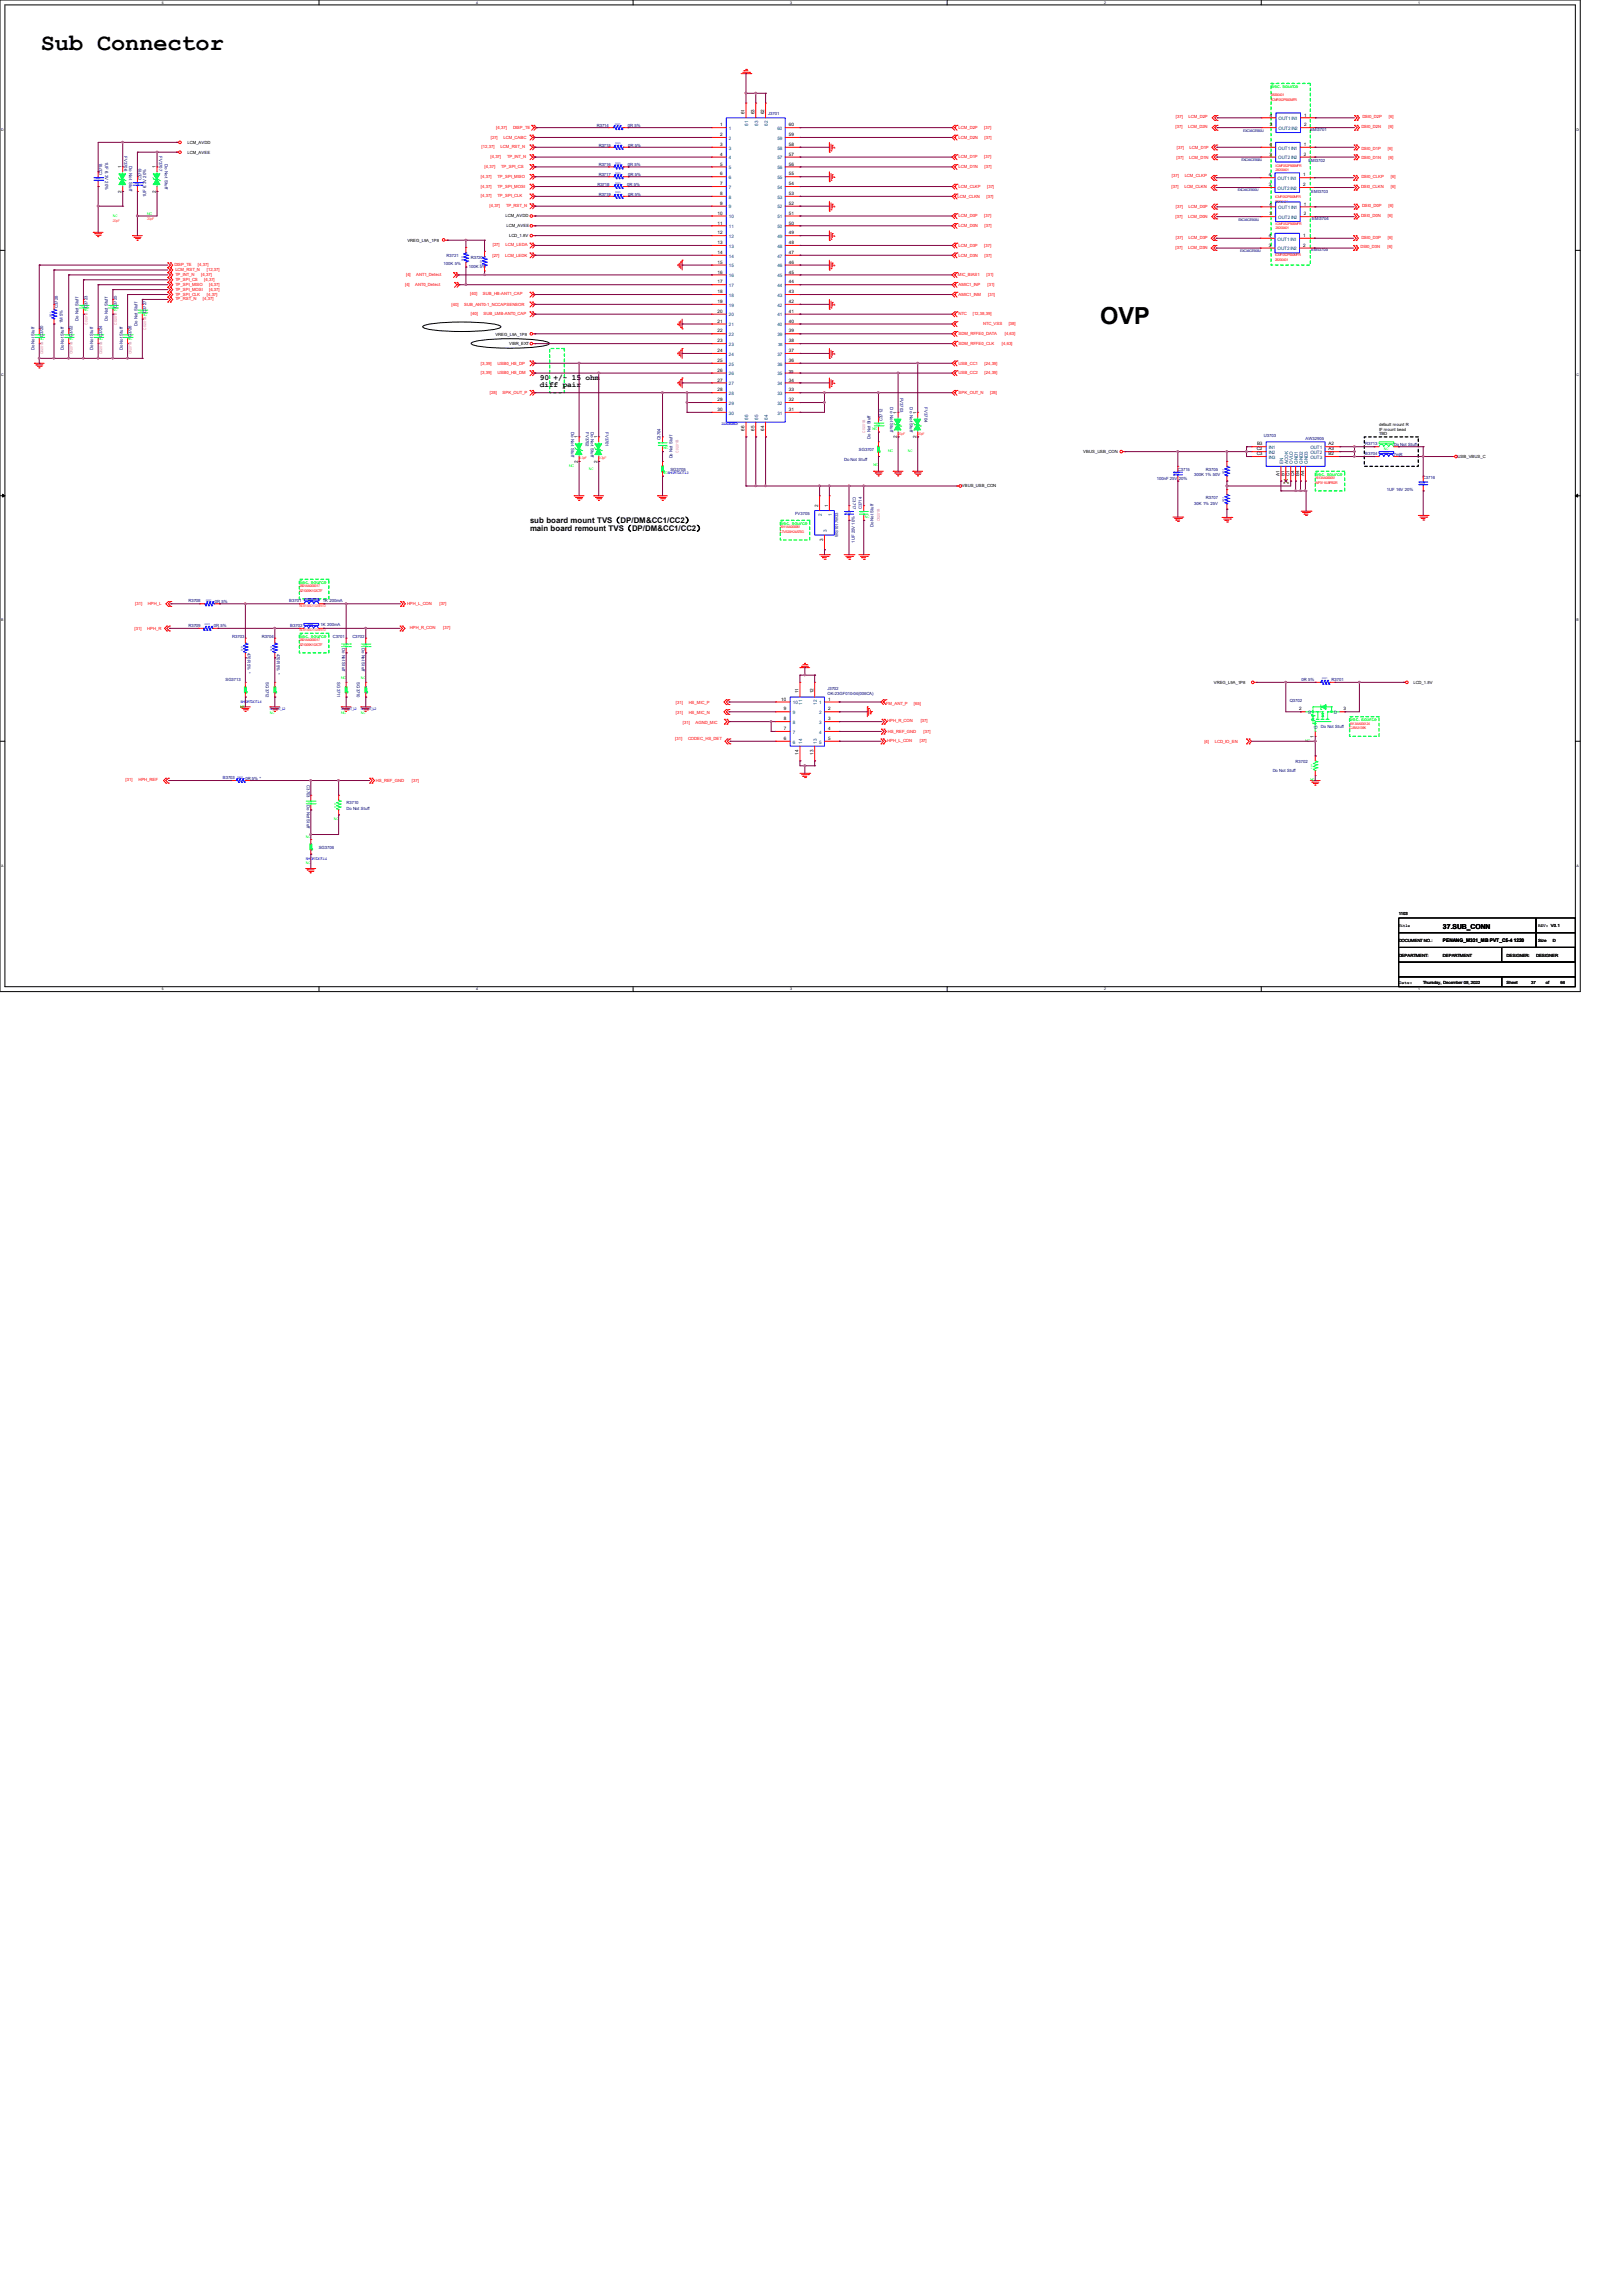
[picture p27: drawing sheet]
<svg xmlns="http://www.w3.org/2000/svg" width="210mm" height="297mm" viewBox="0 0 210 297" stroke-linecap="round" stroke-linejoin="round" font-family="sans-serif">
<defs><g id="words">
<g font-size="3">
<text x="5.3" y="6.5">Sub Connector</text>
<text x="142.4" y="41.9">OVP</text>
</g>
<g font-size="1">
<text x="69.8" y="49.1">90 +/- 15 ohm</text>
<text x="69.8" y="50.1">diff pair</text>
<text x="68.6" y="67.6">sub board mount TVS（DP/DM&amp;CC1/CC2）</text>
<text x="68.6" y="68.7">main board remount TVS（DP/DM&amp;CC1/CC2）</text>
</g>
<text font-size=".9" x="186.7" y="120.2">37.SUB_CONN</text>
<g font-size=".6" fill="#0f0">
<text x="164.5" y="11.4">Sec. source</text>
<text x="170.2" y="61.6">Sec. source</text>
<text x="101" y="67.9">Sec. source</text>
<text x="38.7" y="75.5">Sec. source</text>
<text x="38.7" y="82.5">Sec. source</text>
<text x="174.6" y="93.3">Sec. source</text>
</g>
<g font-size=".6" fill="#f00">
<text x="63.5" y="17.9">[27]</text>
<text x="64.2" y="16.7">[4,37]</text>
<text x="65.2" y="17.9">LCM_CABC</text>
<text x="66.4" y="16.7">DISP_TE</text>
<text x="124" y="16.7">LCM_D2P</text>
<text x="124" y="17.9">LCM_D2N</text>
<text x="127.3" y="16.7">[37]</text>
<text x="127.4" y="17.9">[37]</text>
<text x="152.1" y="16.6">[37]</text>
<text x="152.1" y="15.3">[37]</text>
<text x="153.8" y="16.6">LCM_D2N</text>
<text x="153.8" y="15.3">LCM_D2P</text>
<text x="176.1" y="16.6">DSI0_D2N</text>
<text x="176.3" y="15.3">DSI0_D2P</text>
<text x="179.7" y="16.6">[6]</text>
<text x="179.7" y="15.3">[6]</text>
<text x="62.2" y="23">[4,37]</text>
<text x="62.3" y="19.2">[12,37]</text>
<text x="62.7" y="21.8">[4,37]</text>
<text x="63.5" y="20.4">[4,37]</text>
<text x="64.4" y="23">TP_SPI_MISO</text>
<text x="64.8" y="19.2">LCM_RST_N</text>
<text x="64.9" y="21.8">TP_SPI_CS</text>
<text x="65.6" y="20.4">TP_INT_N</text>
<text x="124" y="20.5">LCM_D1P</text>
<text x="124" y="21.8">LCM_D1N</text>
<text x="127.3" y="20.5">[37]</text>
<text x="127.4" y="21.8">[37]</text>
<text x="151.6" y="22.9">[37]</text>
<text x="152.2" y="20.6">[37]</text>
<text x="152.3" y="19.3">[37]</text>
<text x="153.3" y="22.9">LCM_CLKP</text>
<text x="153.9" y="20.6">LCM_D1N</text>
<text x="153.9" y="19.3">LCM_D1P</text>
<text x="176.1" y="20.6">DSI0_D1N</text>
<text x="176.1" y="19.3">DSI0_D1P</text>
<text x="176.1" y="23">DSI0_CLKP</text>
<text x="179.6" y="19.3">[6]</text>
<text x="179.7" y="20.6">[6]</text>
<text x="180" y="23">[6]</text>
<text x="62.2" y="24.3">[4,37]</text>
<text x="62.2" y="25.5">[4,37]</text>
<text x="63.3" y="26.8">[4,37]</text>
<text x="64.4" y="24.3">TP_SPI_MOSI</text>
<text x="64.4" y="25.5">TP_SPI_CLK</text>
<text x="65.5" y="26.8">TP_RST_N</text>
<text x="123.9" y="25.6">LCM_CLKN</text>
<text x="124" y="24.3">LCM_CLKP</text>
<text x="124" y="28.1">LCM_D0P</text>
<text x="124" y="29.4">LCM_D0N</text>
<text x="127.3" y="28.1">[37]</text>
<text x="127.4" y="29.4">[37]</text>
<text x="127.6" y="25.6">[37]</text>
<text x="127.7" y="24.3">[37]</text>
<text x="151.6" y="24.3">[37]</text>
<text x="152.1" y="28.2">[37]</text>
<text x="152.1" y="26.9">[37]</text>
<text x="153.2" y="24.3">LCM_CLKN</text>
<text x="153.8" y="28.2">LCM_D0N</text>
<text x="153.8" y="26.9">LCM_D0P</text>
<text x="176.1" y="24.3">DSI0_CLKN</text>
<text x="176.1" y="28.1">DSI0_D0N</text>
<text x="176.2" y="26.8">DSI0_D0P</text>
<text x="179.6" y="28.1">[6]</text>
<text x="179.7" y="26.8">[6]</text>
<text x="180" y="24.3">[6]</text>
<text x="22.6" y="34.4">DISP_TE</text>
<text x="22.7" y="35.1">LCM_RST_N</text>
<text x="22.7" y="35.7">TP_INT_N</text>
<text x="25.6" y="34.4">[4,37]</text>
<text x="26" y="35.7">[4,37]</text>
<text x="26.8" y="35.1">[12,37]</text>
<text x="52.5" y="35.7">[4]</text>
<text x="53.8" y="35.7">ANT1_Detect</text>
<text x="63.7" y="33.2">[27]</text>
<text x="63.8" y="31.9">[27]</text>
<text x="65.4" y="33.2">LCM_LEDK</text>
<text x="65.4" y="31.9">LCM_LEDA</text>
<text x="124" y="35.7">MIC_BIAS1</text>
<text x="124" y="31.9">LCM_D3P</text>
<text x="124" y="33.2">LCM_D3N</text>
<text x="127.3" y="31.9">[37]</text>
<text x="127.4" y="33.2">[37]</text>
<text x="127.6" y="35.7">[31]</text>
<text x="152.1" y="32.2">[37]</text>
<text x="152.1" y="30.9">[37]</text>
<text x="153.8" y="32.2">LCM_D3N</text>
<text x="153.8" y="30.9">LCM_D3P</text>
<text x="176" y="32.1">DSI0_D3N</text>
<text x="176.1" y="30.9">DSI0_D3P</text>
<text x="179.5" y="32.1">[6]</text>
<text x="179.6" y="30.9">[6]</text>
<text x="22.7" y="36.3">TP_SPI_CS</text>
<text x="22.7" y="37">TP_SPI_MISO</text>
<text x="22.7" y="37.6">TP_SPI_MOSI</text>
<text x="22.7" y="38.2">TP_SPI_CLK</text>
<text x="22.7" y="38.9">TP_RST_N</text>
<text x="26.2" y="38.9">[4,37]</text>
<text x="26.4" y="36.3">[4,37]</text>
<text x="26.8" y="38.2">[4,37]</text>
<text x="27.1" y="37">[4,37]</text>
<text x="27.1" y="37.6">[4,37]</text>
<text x="52.4" y="37">[4]</text>
<text x="53.7" y="37">ANT0_Detect</text>
<text x="58.4" y="39.5">[40]</text>
<text x="60.1" y="39.5">SUB_ANT0-1_NCCAPSENSOR</text>
<text x="60.8" y="38.1">[40]</text>
<text x="60.9" y="40.8">[40]</text>
<text x="62.5" y="38.1">SUB_HB-ANT1_CAP</text>
<text x="62.6" y="40.8">SUB_LMB-ANT0_CAP</text>
<text x="124" y="37">AMIC1_INP</text>
<text x="124" y="38.3">AMIC1_INM</text>
<text x="124" y="40.8">NTC</text>
<text x="125.9" y="40.8">[12,38,39]</text>
<text x="127.8" y="37">[31]</text>
<text x="127.8" y="38.3">[31]</text>
<text x="62.2" y="47.2">[3,39]</text>
<text x="64.4" y="47.2">USB0_HS_DP</text>
<text x="124" y="44.6">SDM_RFFE0_CLK</text>
<text x="124" y="47.2">USB_CC1</text>
<text x="124" y="43.3">SDM_RFFE0_DATA</text>
<text x="127.2" y="42">NTC_VSS</text>
<text x="127.4" y="47.2">[24,39]</text>
<text x="129.6" y="44.6">[4,63]</text>
<text x="130" y="43.3">[4,63]</text>
<text x="130.5" y="42">[38]</text>
<text x="62.2" y="48.4">[3,39]</text>
<text x="63.4" y="51">[28]</text>
<text x="64.4" y="48.4">USB0_HS_DM</text>
<text x="65" y="51">SPK_OUT_P</text>
<text x="124" y="48.4">USB_CC2</text>
<text x="124" y="51">SPK_OUT_N</text>
<text x="127.4" y="48.4">[24,39]</text>
<text x="128.1" y="51">[28]</text>
<text x="17.4" y="81.5">[31]</text>
<text x="17.5" y="78.3">[31]</text>
<text x="19" y="81.5">HPH_R</text>
<text x="19.1" y="78.3">HPH_L</text>
<text x="52.7" y="78.3">HPH_L_CON</text>
<text x="53" y="81.3">HPH_R_CON</text>
<text x="56.9" y="78.3">[37]</text>
<text x="57.4" y="81.3">[37]</text>
<text x="87.4" y="95.7">[31]</text>
<text x="87.5" y="91.1">[31]</text>
<text x="87.5" y="92.3">[31]</text>
<text x="88.3" y="93.6">[31]</text>
<text x="89" y="95.7">CODEC_HS_DET</text>
<text x="89.1" y="91.1">HS_MIC_P</text>
<text x="89.1" y="92.3">HS_MIC_N</text>
<text x="90" y="93.6">AGND_MIC</text>
<text x="114.6" y="91.2">FM_ANT_P</text>
<text x="114.8" y="95.9">HPH_L_CON</text>
<text x="114.8" y="93.4">HPH_R_CON</text>
<text x="114.9" y="94.9">HS_REF_GND</text>
<text x="118.2" y="91.2">[65]</text>
<text x="119" y="95.9">[37]</text>
<text x="119.1" y="93.4">[37]</text>
<text x="119.5" y="94.9">[37]</text>
<text x="16.3" y="101">[31]</text>
<text x="17.9" y="101">HPH_REF</text>
<text x="48.6" y="101.1">HS_REF_GND</text>
<text x="53.3" y="101.1">[37]</text>
<text x="155.8" y="96.1">[4]</text>
<text x="157.2" y="96.1">LCD_IO_EN</text>
</g>
<g font-size=".6" fill="#000080">
<text x="77.2" y="16.4">R3714</text>
<text x="81.2" y="16.4">0R 5%</text>
<text x="99.4" y="14.9">J3701</text>
<text x="169.5" y="16.9">EMI3701</text>
<text x="13.2" y="22.7" transform="rotate(-90 13.2 22.7)">C3718</text>
<text x="13.6" y="21" transform="rotate(90 13.6 21)">1UF 6.3V 20%</text>
<text x="16.1" y="20.2" transform="rotate(90 16.1 20.2)">FV3706</text>
<text x="16.7" y="21.5" transform="rotate(90 16.7 21.5)">Do Not Stuff</text>
<text x="18.3" y="23.3" transform="rotate(-90 18.3 23.3)">C3719</text>
<text x="20.6" y="20.2" transform="rotate(90 20.6 20.2)">FV3707</text>
<text x="21.3" y="21.2" transform="rotate(90 21.3 21.2)">Do Not Stuff</text>
<text x="77.5" y="22.8">R3717</text>
<text x="77.5" y="19">R3715</text>
<text x="77.5" y="21.5">R3716</text>
<text x="81.2" y="21.5">0R 5%</text>
<text x="81.3" y="22.8">0R 5%</text>
<text x="81.3" y="19">0R 5%</text>
<text x="169.3" y="21">EMI3702</text>
<text x="18.9" y="25.5" transform="rotate(-90 18.9 25.5)">1UF 6.3V 20%</text>
<text x="77.3" y="24">R3718</text>
<text x="77.5" y="25.3">R3719</text>
<text x="81.2" y="24">0R 5%</text>
<text x="81.3" y="25.3">0R 5%</text>
<text x="169.7" y="25">EMI3703</text>
<text x="169.8" y="28.4">EMI3704</text>
<text x="57.4" y="34.3">100K 5%</text>
<text x="57.8" y="33.3">R3721</text>
<text x="60.7" y="34.7">100K 5%</text>
<text x="60.9" y="33.5">R3720</text>
<text x="169.7" y="32.5">EMI3705</text>
<text x="7.5" y="39.8" transform="rotate(-90 7.5 39.8)">C3728</text>
<text x="8.1" y="41.8" transform="rotate(-90 8.1 41.8)">1M 5%</text>
<text x="10.2" y="41.5" transform="rotate(-90 10.2 41.5)">Do Not Stuff</text>
<text x="11.3" y="39.8" transform="rotate(-90 11.3 39.8)">C3723</text>
<text x="14" y="41.5" transform="rotate(-90 14 41.5)">Do Not Stuff</text>
<text x="15.1" y="39.8" transform="rotate(-90 15.1 39.8)">C3725</text>
<text x="18.9" y="40.5" transform="rotate(-90 18.9 40.5)">C3727</text>
<text x="4.4" y="45.3" transform="rotate(-90 4.4 45.3)">Do Not Stuff</text>
<text x="5.6" y="43.6" transform="rotate(-90 5.6 43.6)">C3720</text>
<text x="8.3" y="45.3" transform="rotate(-90 8.3 45.3)">Do Not Stuff</text>
<text x="9.4" y="43.6" transform="rotate(-90 9.4 43.6)">C3722</text>
<text x="12.1" y="45.3" transform="rotate(-90 12.1 45.3)">Do Not Stuff</text>
<text x="13.2" y="43.6" transform="rotate(-90 13.2 43.6)">C3724</text>
<text x="15.9" y="45.3" transform="rotate(-90 15.9 45.3)">Do Not Stuff</text>
<text x="17" y="43.6" transform="rotate(-90 17 43.6)">C3726</text>
<text x="17.8" y="42.1" transform="rotate(-90 17.8 42.1)">Do Not Stuff</text>
<text x="115.2" y="52.7" transform="rotate(90 115.2 52.7)">Do Not Stuff</text>
<text x="116.5" y="51.4" transform="rotate(90 116.5 51.4)">FV3703</text>
<text x="117.7" y="52.7" transform="rotate(90 117.7 52.7)">Do Not Stuff</text>
<text x="119.6" y="52.7" transform="rotate(90 119.6 52.7)">FV3704</text>
<text x="73.9" y="55.9" transform="rotate(90 73.9 55.9)">Do Not Stuff</text>
<text x="75.8" y="55.9" transform="rotate(90 75.8 55.9)">FV3702</text>
<text x="76.5" y="55.9" transform="rotate(90 76.5 55.9)">Do Not Stuff</text>
<text x="78.4" y="55.9" transform="rotate(90 78.4 55.9)">FV3701</text>
<text x="85.5" y="57" transform="rotate(-90 85.5 57)">C3704</text>
<text x="87" y="59.3" transform="rotate(-90 87 59.3)">Do Not Stuff</text>
<text x="109.2" y="59.6">Do Not Stuff</text>
<text x="111.1" y="58.3">SG3707</text>
<text x="112.6" y="56.8" transform="rotate(-90 112.6 56.8)">Do Not Stuff</text>
<text x="114.2" y="54.4" transform="rotate(-90 114.2 54.4)">C3712</text>
<text x="163.5" y="56.6">U3703</text>
<text x="168.9" y="56.9">AW32905</text>
<text x="176.7" y="58.8">B3704</text>
<text x="176.7" y="57.6">R3713</text>
<text x="180.3" y="59">7mR</text>
<text x="180.3" y="57.7">Do Not Stuff</text>
<text x="86.7" y="60.9">SG3705</text>
<text x="110.4" y="64.3" transform="rotate(90 110.4 64.3)">C3717</text>
<text x="111.5" y="65.9" transform="rotate(-90 111.5 65.9)">C3714</text>
<text x="149.7" y="62.1">100nF 25V 20%</text>
<text x="152.4" y="60.9">C3715</text>
<text x="154.5" y="65.3">30K 1% 25V</text>
<text x="154.5" y="61.6">300K 1% 50V</text>
<text x="156" y="64.5">R3707</text>
<text x="156" y="60.9">R3705</text>
<text x="179.5" y="63.5">1UF 16V 20%</text>
<text x="184.1" y="62">C3716</text>
<text x="102.9" y="66.6">FV3705</text>
<text x="108.5" y="69.5" transform="rotate(-90 108.5 69.5)">WS1017W33</text>
<text x="110.6" y="70.2" transform="rotate(-90 110.6 70.2)">1UF 25V 10%</text>
<text x="113" y="68.2" transform="rotate(-90 113 68.2)">Do Not Stuff</text>
<text x="24.4" y="77.9">R3708</text>
<text x="27.8" y="78">0R 5%</text>
<text x="37.4" y="77.9">B3701</text>
<text x="41.8" y="77.9">1K 200mA</text>
<text x="24.4" y="81.1">R3709</text>
<text x="27.7" y="81.1">0R 5%</text>
<text x="30.1" y="82.5">R3703</text>
<text x="33.9" y="82.5">R3704</text>
<text x="37.5" y="81.1">B3702</text>
<text x="41.5" y="81">1K 200mA</text>
<text x="43.1" y="82.5">C3701</text>
<text x="44.3" y="83.8" transform="rotate(90 44.3 83.8)">Do Not Stuff</text>
<text x="45.6" y="82.5">C3702</text>
<text x="46.8" y="83.8" transform="rotate(90 46.8 83.8)">Do Not Stuff</text>
<text x="29.2" y="88.1">SG3713</text>
<text x="32" y="84.5" transform="rotate(90 32 84.5)">470R 5% *</text>
<text x="34.4" y="88.3" transform="rotate(90 34.4 88.3)">SG3712</text>
<text x="35.8" y="84.6" transform="rotate(90 35.8 84.6)">470R 5% *</text>
<text x="43.6" y="88.3" transform="rotate(90 43.6 88.3)">SG3711</text>
<text x="46.2" y="88.3" transform="rotate(90 46.2 88.3)">SG3710</text>
<text x="107.1" y="89.2">J3702</text>
<text x="107.1" y="90">OK-23GF010-04(006CA)</text>
<text x="168.4" y="88.1">0R 5%</text>
<text x="172.3" y="88.1">R3701</text>
<text x="166.9" y="90.8">Q3702</text>
<text x="170.9" y="94.1">Do Not Stuff</text>
<text x="28.8" y="100.8">B3703</text>
<text x="31.7" y="100.9">0R 5% *</text>
<text x="39.7" y="101.6" transform="rotate(90 39.7 101.6)">C3703</text>
<text x="164.7" y="99.8">Do Not Stuff</text>
<text x="167.6" y="98.7">R3702</text>
<text x="39.7" y="104.1" transform="rotate(90 39.7 104.1)">Do Not Stuff</text>
<text x="44.8" y="104.1">R3710</text>
<text x="44.8" y="104.8">Do Not Stuff</text>
<text x="41.2" y="109.8">SG3706</text>
</g>
<g font-size=".6">
<text x="93.2" y="16.3">1</text>
<text x="93.2" y="17.6">2</text>
<text x="96.4" y="14.8" transform="rotate(-90 96.4 14.8)">61</text>
<text x="97.6" y="14.8" transform="rotate(-90 97.6 14.8)">63</text>
<text x="98.9" y="14.8" transform="rotate(-90 98.9 14.8)">62</text>
<text x="102.1" y="17.6">59</text>
<text x="102.1" y="16.3">60</text>
<text x="164.3" y="16.3">3</text>
<text x="164.3" y="15.1">4</text>
<text x="168.7" y="15.1">1</text>
<text x="168.7" y="16.3">2</text>
<text x="15.7" y="21.8" transform="rotate(-90 15.7 21.8)">1</text>
<text x="20.2" y="21.8" transform="rotate(-90 20.2 21.8)">1</text>
<text x="24.3" y="18.7">LCM_AVDD</text>
<text x="24.3" y="19.9">LCM_AVEE</text>
<text x="93.2" y="18.9">3</text>
<text x="93.2" y="20.2">4</text>
<text x="93.2" y="21.4">5</text>
<text x="93.2" y="22.7">6</text>
<text x="93.2" y="24">7</text>
<text x="102.1" y="22.7">55</text>
<text x="102.1" y="24">54</text>
<text x="102.1" y="21.4">56</text>
<text x="102.1" y="20.2">57</text>
<text x="102.1" y="18.9">58</text>
<text x="164.2" y="22.8">4</text>
<text x="164.3" y="20.2">3</text>
<text x="164.3" y="18.9">4</text>
<text x="168.6" y="22.8">1</text>
<text x="168.7" y="18.9">1</text>
<text x="168.7" y="20.2">2</text>
<text x="15.7" y="24.9" transform="rotate(-90 15.7 24.9)">2</text>
<text x="20.2" y="24.9" transform="rotate(-90 20.2 24.9)">2</text>
<text x="65.4" y="28.1">LCM_AVDD</text>
<text x="65.5" y="29.4">LCM_AVEE</text>
<text x="92.8" y="27.8">10</text>
<text x="92.8" y="29">11</text>
<text x="93.2" y="25.2">8</text>
<text x="93.2" y="26.5">9</text>
<text x="102.1" y="29">50</text>
<text x="102.1" y="25.2">53</text>
<text x="102.1" y="26.5">52</text>
<text x="102.1" y="27.8">51</text>
<text x="164.2" y="24.1">3</text>
<text x="164.3" y="27.9">3</text>
<text x="164.3" y="26.6">4</text>
<text x="168.6" y="24.1">2</text>
<text x="168.7" y="26.6">1</text>
<text x="168.7" y="27.9">2</text>
<text x="52.7" y="31.3">VREG_L9A_1P8</text>
<text x="65.9" y="30.6">LCD_1.8V</text>
<text x="92.8" y="30.3">12</text>
<text x="92.8" y="31.6">13</text>
<text x="92.8" y="32.9">14</text>
<text x="92.8" y="34.1">15</text>
<text x="92.8" y="35.4">16</text>
<text x="102.1" y="35.4">45</text>
<text x="102.1" y="34.1">46</text>
<text x="102.1" y="32.9">47</text>
<text x="102.1" y="31.6">48</text>
<text x="102.1" y="30.3">49</text>
<text x="164.2" y="31.9">3</text>
<text x="164.2" y="30.6">4</text>
<text x="168.6" y="30.6">1</text>
<text x="168.6" y="31.9">2</text>
<text x="92.8" y="36.7">17</text>
<text x="92.8" y="37.9">18</text>
<text x="92.8" y="39.2">19</text>
<text x="92.8" y="40.5">20</text>
<text x="92.8" y="41.7">21</text>
<text x="102.1" y="41.7">40</text>
<text x="102.1" y="37.9">43</text>
<text x="102.1" y="36.7">44</text>
<text x="102.1" y="39.2">42</text>
<text x="102.1" y="40.5">41</text>
<text x="64.1" y="43.4">VREG_L9A_1P8</text>
<text x="65.9" y="44.6">VIBR_EXT</text>
<text x="92.8" y="43">22</text>
<text x="92.8" y="44.3">23</text>
<text x="92.8" y="45.6">24</text>
<text x="92.8" y="46.8">25</text>
<text x="102.1" y="44.3">38</text>
<text x="102.1" y="43">39</text>
<text x="102.1" y="45.6">37</text>
<text x="102.1" y="46.8">36</text>
<text x="92.8" y="48.1">26</text>
<text x="92.8" y="49.4">27</text>
<text x="92.8" y="51.9">29</text>
<text x="92.8" y="53.2">30</text>
<text x="92.8" y="50.6">28</text>
<text x="102.1" y="49.4">34</text>
<text x="102.1" y="53.2">31</text>
<text x="102.1" y="48.3">35</text>
<text x="102.1" y="51.9">32</text>
<text x="102.1" y="50.6">33</text>
<text x="116" y="53.5" transform="rotate(-90 116 53.5)">1</text>
<text x="118.6" y="53.5" transform="rotate(-90 118.6 53.5)">1</text>
<text x="74.8" y="59.9" transform="rotate(-90 74.8 59.9)">2</text>
<text x="74.8" y="56.7" transform="rotate(-90 74.8 56.7)">1</text>
<text x="77.3" y="59.9" transform="rotate(-90 77.3 59.9)">2</text>
<text x="77.3" y="56.7" transform="rotate(-90 77.3 56.7)">1</text>
<text x="96.4" y="55.8" transform="rotate(-90 96.4 55.8)">66</text>
<text x="97.6" y="55.8" transform="rotate(-90 97.6 55.8)">65</text>
<text x="98.9" y="55.8" transform="rotate(-90 98.9 55.8)">64</text>
<text x="116" y="56.7" transform="rotate(-90 116 56.7)">2</text>
<text x="118.6" y="56.7" transform="rotate(-90 118.6 56.7)">2</text>
<text x="140.2" y="58.6">VBUS_USB_CON</text>
<text x="162.6" y="58.3">C2</text>
<text x="162.6" y="58.9">C3</text>
<text x="162.6" y="57.6">B3</text>
<text x="171.9" y="58.3">A3</text>
<text x="171.9" y="58.9">B2</text>
<text x="171.9" y="57.6">A2</text>
<text x="178.4" y="55.2">default mount R</text>
<text x="178.4" y="55.7">IF mount bead</text>
<text x="178.4" y="56.3">TBD</text>
<text x="188.6" y="59.2">USB_VBUS_C</text>
<text x="105.9" y="65.6" transform="rotate(-90 105.9 65.6)">2</text>
<text x="107.1" y="65.6" transform="rotate(-90 107.1 65.6)">1</text>
<text x="124.5" y="63">VBUS_USB_CON</text>
<text x="165.6" y="61.5" transform="rotate(-90 165.6 61.5)">A1</text>
<text x="166.2" y="61.5" transform="rotate(-90 166.2 61.5)">B1</text>
<text x="166.8" y="61.6" transform="rotate(-90 166.8 61.6)">C1</text>
<text x="167.5" y="61.6" transform="rotate(-90 167.5 61.6)">C4</text>
<text x="168.1" y="61.5" transform="rotate(-90 168.1 61.5)">B4</text>
<text x="168.7" y="61.5" transform="rotate(-90 168.7 61.5)">A4</text>
<text x="106.5" y="70" transform="rotate(-90 106.5 70)">3</text>
<text x="103.3" y="89.7" transform="rotate(-90 103.3 89.7)">11</text>
<text x="105.2" y="89.7" transform="rotate(-90 105.2 89.7)">12</text>
<text x="157.1" y="88.4">VREG_L9A_1P8</text>
<text x="182.9" y="88.4">LCD_1.8V</text>
<text x="101.1" y="90.6">10</text>
<text x="101.4" y="91.9">9</text>
<text x="101.4" y="93.2">8</text>
<text x="101.4" y="94.4">7</text>
<text x="101.4" y="95.7">6</text>
<text x="107.1" y="90.6">1</text>
<text x="107.1" y="95.7">5</text>
<text x="107.1" y="94.4">4</text>
<text x="107.1" y="93.2">3</text>
<text x="107.1" y="91.9">2</text>
<text x="168.1" y="91.9">2</text>
<text x="170" y="95.4" transform="rotate(-90 170 95.4)">1</text>
<text x="173.8" y="91.9">3</text>
<text x="103.3" y="97.7" transform="rotate(-90 103.3 97.7)">14</text>
<text x="105.2" y="97.7" transform="rotate(-90 105.2 97.7)">13</text>
<text x="181" y="119.9">Title</text>
<text x="181" y="118.4">1103</text>
<text x="199" y="119.9">REV: V0.1</text>
<text x="181" y="121.8">DOCUMENT NO.:</text>
<text x="181" y="123.7">DEPARTMENT:</text>
<text x="186.7" y="123.7">DEPARTMENT</text>
<text x="186.7" y="121.9">PENANG_M331_MB PVT_C5-4 1220</text>
<text x="194.9" y="123.7">DESIGNER:</text>
<text x="198.8" y="123.7">DESIGNER</text>
<text x="199" y="121.8">Size</text>
<text x="200.9" y="121.8">D</text>
<text x="181.1" y="127.3">Date:</text>
<text x="184.1" y="127.3">Thursday, December 08, 2022</text>
<text x="194.9" y="127.3">Sheet</text>
<text x="198.1" y="127.3">37</text>
<text x="200" y="127.3">of</text>
<text x="201.9" y="127.3">66</text>
</g>
<g font-size=".6" fill="#004080">
<text x="94.3" y="16.8">1</text>
<text x="96.8" y="16.3" transform="rotate(-90 96.8 16.3)">61</text>
<text x="98.1" y="16.3" transform="rotate(-90 98.1 16.3)">63</text>
<text x="99.4" y="16.3" transform="rotate(-90 99.4 16.3)">62</text>
<text x="100.6" y="16.8">60</text>
<text x="165.4" y="16.8">OUT2IN2</text>
<text x="165.4" y="15.5">OUT1IN1</text>
<text x="94.3" y="18.1">2</text>
<text x="94.3" y="19.3">3</text>
<text x="94.3" y="20.6">4</text>
<text x="94.3" y="21.9">5</text>
<text x="94.3" y="23.2">6</text>
<text x="100.6" y="23.2">55</text>
<text x="100.6" y="21.9">56</text>
<text x="100.6" y="20.6">57</text>
<text x="100.6" y="19.3">58</text>
<text x="100.6" y="18.1">59</text>
<text x="165.3" y="23.3">OUT1IN1</text>
<text x="165.4" y="20.6">OUT2IN2</text>
<text x="165.4" y="19.3">OUT1IN1</text>
<text x="94.3" y="24.4">7</text>
<text x="94.3" y="25.7">8</text>
<text x="94.3" y="27">9</text>
<text x="94.3" y="28.2">10</text>
<text x="94.3" y="29.5">11</text>
<text x="100.6" y="29.5">50</text>
<text x="100.6" y="24.4">54</text>
<text x="100.6" y="25.7">53</text>
<text x="100.6" y="27">52</text>
<text x="100.6" y="28.2">51</text>
<text x="165.3" y="24.6">OUT2IN2</text>
<text x="165.4" y="28.3">OUT2IN2</text>
<text x="165.4" y="27.1">OUT1IN1</text>
<text x="94.3" y="30.8">12</text>
<text x="94.3" y="32">13</text>
<text x="94.3" y="33.3">14</text>
<text x="94.3" y="34.6">15</text>
<text x="94.3" y="35.9">16</text>
<text x="100.6" y="35.9">45</text>
<text x="100.6" y="34.6">46</text>
<text x="100.6" y="33.3">47</text>
<text x="100.6" y="32">48</text>
<text x="100.6" y="30.8">49</text>
<text x="165.3" y="32.4">OUT2IN2</text>
<text x="165.3" y="31.1">OUT1IN1</text>
<text x="94.3" y="37.1">17</text>
<text x="94.3" y="38.4">18</text>
<text x="94.3" y="39.7">19</text>
<text x="94.3" y="40.9">20</text>
<text x="100.6" y="38.4">43</text>
<text x="100.6" y="37.1">44</text>
<text x="100.6" y="39.7">42</text>
<text x="100.6" y="40.9">41</text>
<text x="94.3" y="42.2">21</text>
<text x="94.3" y="43.5">22</text>
<text x="94.3" y="44.7">23</text>
<text x="94.3" y="46">24</text>
<text x="94.3" y="47.3">25</text>
<text x="100.6" y="42.2">40</text>
<text x="100.6" y="43.5">39</text>
<text x="100.6" y="46">37</text>
<text x="100.6" y="47.3">36</text>
<text x="100.7" y="44.7">38</text>
<text x="94.3" y="48.6">26</text>
<text x="94.3" y="49.8">27</text>
<text x="94.3" y="52.4">29</text>
<text x="94.3" y="53.6">30</text>
<text x="94.3" y="51.1">28</text>
<text x="100.6" y="49.8">34</text>
<text x="100.6" y="53.6">31</text>
<text x="100.6" y="48.6">35</text>
<text x="100.6" y="52.4">32</text>
<text x="100.6" y="51.1">33</text>
<text x="96.8" y="54.3" transform="rotate(-90 96.8 54.3)">66</text>
<text x="98.1" y="54.3" transform="rotate(-90 98.1 54.3)">65</text>
<text x="99.4" y="54.3" transform="rotate(-90 99.4 54.3)">64</text>
<text x="164.2" y="58.1">IN1</text>
<text x="164.2" y="58.7">IN2</text>
<text x="164.2" y="59.4">IN3</text>
<text x="166" y="60" transform="rotate(-90 166 60)">EN</text>
<text x="166.7" y="60" transform="rotate(-90 166.7 60)">ACOK</text>
<text x="167.3" y="60" transform="rotate(-90 167.3 60)">OVLO</text>
<text x="167.9" y="60" transform="rotate(-90 167.9 60)">GND1</text>
<text x="168.6" y="60" transform="rotate(-90 168.6 60)">GND2</text>
<text x="169.2" y="60" transform="rotate(-90 169.2 60)">GND3</text>
<text x="169.5" y="58.7">OUT2</text>
<text x="169.5" y="59.4">OUT3</text>
<text x="169.5" y="58.1">OUT1</text>
<text x="106.3" y="66.7" transform="rotate(-90 106.3 66.7)">2</text>
<text x="107" y="68.9" transform="rotate(-90 107 68.9)">3</text>
<text x="107.6" y="66.7" transform="rotate(-90 107.6 66.7)">1</text>
<text x="102.6" y="91.1">10</text>
<text x="102.6" y="92.4">9</text>
<text x="102.6" y="93.6">8</text>
<text x="102.6" y="94.9">7</text>
<text x="103.8" y="91.2" transform="rotate(-90 103.8 91.2)">11</text>
<text x="105.7" y="91.2" transform="rotate(-90 105.7 91.2)">12</text>
<text x="106" y="91.1">1</text>
<text x="106" y="94.9">4</text>
<text x="106" y="93.6">3</text>
<text x="106" y="92.4">2</text>
<text x="169.2" y="92.4">S</text>
<text x="170.5" y="94.3" transform="rotate(-90 170.5 94.3)">G</text>
<text x="172.6" y="92.4">D</text>
<text x="102.6" y="96.2">6</text>
<text x="103.8" y="96.2" transform="rotate(-90 103.8 96.2)">14</text>
<text x="105.7" y="96.2" transform="rotate(-90 105.7 96.2)">13</text>
<text x="106" y="96.2">5</text>
</g>
<g font-size=".5">
<text x="21" y=".5">5</text>
<text x="61.6" y=".5">4</text>
<text x="102.2" y=".5">3</text>
<text x="142.9" y=".5">2</text>
<text x="183.5" y=".5">1</text>
<text x=".2" y="16.9">D</text>
<text x="204" y="16.9">D</text>
<text x=".2" y="48.6">C</text>
<text x="204" y="48.6">C</text>
<text x=".2" y="80.4">B</text>
<text x="204" y="80.4">B</text>
<text x=".2" y="112.1">A</text>
<text x="204" y="112.1">A</text>
<text x="21" y="128.1">5</text>
<text x="61.6" y="128.1">4</text>
<text x="102.2" y="128.1">3</text>
<text x="142.9" y="128.1">2</text>
<text x="183.5" y="128.1">1</text>
</g>
<g font-size=".5" fill="#000080">
<text x="160.9" y="17">EXCX4CE900U</text>
<text x="160.7" y="20.8">EXCX4CE900U</text>
<text x="160.1" y="24.8">EXCX4CE900U</text>
<text x="160.2" y="28.5">EXCX4CE900U</text>
<text x="160.5" y="32.6">EXCX4CE900U</text>
</g>
<g font-size=".5" fill="#f00">
<text x="164.5" y="13.1">ICMF052P900MFR</text>
<text x="164.5" y="12.4">28200401</text>
<text x="165.1" y="21.6">ICMF052P900MFR</text>
<text x="165.1" y="22.2">28200401</text>
<text x="165" y="25.7">ICMF052P900MFR</text>
<text x="165" y="26.2">28200401</text>
<text x="165.1" y="29.1">ICMF052P900MFR</text>
<text x="165.1" y="29.7">28200401</text>
<text x="165" y="33.1">ICMF052P900MFR</text>
<text x="165" y="33.7">28200401</text>
<text x="170.2" y="62.6">WP3116-BPB2R</text>
<text x="170.2" y="62">1613AA000051</text>
<text x="101" y="69">LTVS20H24AT5G</text>
<text x="101" y="68.3">2911AA000061</text>
<text x="38.7" y="76.6">SZ1005K102CTF</text>
<text x="38.7" y="75.9">2821AA000017</text>
<text x="38.7" y="83.6">SZ1005K102CTF</text>
<text x="38.7" y="82.9">2821AA000017</text>
<text x="174.6" y="94.4">CJBA3139K</text>
<text x="174.6" y="93.7">1913AA000124</text>
</g>
<g font-size=".5" fill="#0f0">
<text x="14.6" y="28.1">NC</text>
<text x="19" y="27.8">NC</text>
<text x="10.8" y="40.2">NC</text>
<text x="14.6" y="40.2">NC</text>
<text x="18.4" y="40.9">NC</text>
<text x="5.1" y="44">NC</text>
<text x="8.9" y="44">NC</text>
<text x="12.7" y="44">NC</text>
<text x="16.5" y="44">NC</text>
<text x="85.9" y="58.1">NC</text>
<text x="112.9" y="55.6">NC</text>
<text x="114.9" y="58.5">NC</text>
<text x="117.5" y="58.5">NC</text>
<text x="179.1" y="58.2">NC</text>
<text x="73.7" y="60.4">NC</text>
<text x="76.2" y="60.8">NC</text>
<text x="85.7" y="61.3">NCSHORTDOT-L3</text>
<text x="113" y="60.3">NC</text>
<text x="111.9" y="67">NC</text>
<text x="44.2" y="87.8">NC</text>
<text x="46.7" y="87.8">NC</text>
<text x="31.1" y="91.5">NC</text>
<text x="34.9" y="92.3">NC</text>
<text x="44.2" y="92.3">NC</text>
<text x="46.7" y="92.3">NC</text>
<text x="168.9" y="96">NC</text>
<text x="169.5" y="101">NC</text>
<text x="43.2" y="106.1">NC</text>
<text x="39.6" y="111.8">NC</text>
<text x="39.6" y="108.5">NC</text>
</g>
<g font-size=".5" fill="#ff8000">
<text x="14.6" y="28.7">20pF</text>
<text x="19" y="28.4">20pF</text>
<text x="74.9" y="59.4">0.3pF</text>
<text x="77.5" y="59.4">0.3pF</text>
<text x="116.2" y="56.3">20pF</text>
<text x="118.7" y="56.3">20pF</text>
<text x="38.7" y="81.7">BLM15BD102SN1D</text>
<text x="38.7" y="78.5">BLM15BD102SN1D</text>
</g>
<g font-size=".5" fill="#f0f">
<text x="5.6" y="45.8" transform="rotate(-90 5.6 45.8)">C0201B</text>
<text x="9.4" y="45.8" transform="rotate(-90 9.4 45.8)">C0201B</text>
<text x="11.3" y="42" transform="rotate(-90 11.3 42)">C0201B</text>
<text x="13.2" y="45.8" transform="rotate(-90 13.2 45.8)">C0201B</text>
<text x="15.1" y="42" transform="rotate(-90 15.1 42)">C0201B</text>
<text x="17" y="45.8" transform="rotate(-90 17 45.8)">C0201B</text>
<text x="18.9" y="42.7" transform="rotate(-90 18.9 42.7)">C0201B</text>
<text x="87.8" y="58.5" transform="rotate(-90 87.8 58.5)">C0201B</text>
<text x="111.9" y="56" transform="rotate(-90 111.9 56)">C0201B</text>
<text x="113.8" y="67.4" transform="rotate(-90 113.8 67.4)">C0201B</text>
</g>
<g font-size=".5" fill="#00f">
<text x="93.3" y="55">2024360603</text>
<text x="31.1" y="90.9">SHORTDOT-L4</text>
<text x="34.9" y="91.8">SHORT_L2</text>
<text x="44.2" y="91.8">SHORT_L2</text>
<text x="46.7" y="91.8">SHORT_L2</text>
<text x="39.6" y="111.2">SHORTDOT-L4</text>
</g>
<g font-size=".3" fill="#00f">
<text x="79.6" y="16.1">0201</text>
<text x="12.4" y="23.2">0201</text>
<text x="17.5" y="23.8">0201</text>
<text x="79.6" y="22.5">0201</text>
<text x="79.6" y="18.7">0201</text>
<text x="79.6" y="23.7">0201</text>
<text x="79.6" y="21.2">0201</text>
<text x="79.6" y="25">0201</text>
<text x="59.9" y="33.7" transform="rotate(-90 59.9 33.7)">0201</text>
<text x="62.4" y="34.2" transform="rotate(-90 62.4 34.2)">0201</text>
<text x="6.6" y="41" transform="rotate(-90 6.6 41)">0201</text>
<text x="179.1" y="58.7">0603</text>
<text x="151.9" y="61.3">0201</text>
<text x="158.4" y="65" transform="rotate(-90 158.4 65)">0201</text>
<text x="158.4" y="61.3" transform="rotate(-90 158.4 61.3)">0201</text>
<text x="183.7" y="62.6">0402</text>
<text x="109.4" y="66.4">0402</text>
<text x="26.7" y="77.7">0201</text>
<text x="39.9" y="77.7">0402</text>
<text x="26.5" y="80.9">0201</text>
<text x="39.8" y="80.9">0402</text>
<text x="31.4" y="84.2" transform="rotate(-90 31.4 84.2)">0201</text>
<text x="35.2" y="84.2" transform="rotate(-90 35.2 84.2)">0201</text>
<text x="171.1" y="87.9">0201</text>
<text x="30.7" y="100.6">0402</text>
</g>
<g font-size=".3" fill="#00ff80">
<text x="10.5" y="39.7">0201</text>
<text x="14.3" y="39.7">0201</text>
<text x="18.1" y="40.3">0201</text>
<text x="4.8" y="43.5">0201</text>
<text x="8.6" y="43.5">0201</text>
<text x="12.4" y="43.5">0201</text>
<text x="16.2" y="43.5">0201</text>
<text x="85.2" y="57.5">0201</text>
<text x="113.4" y="54.9">0201</text>
<text x="179.1" y="57.4">0603</text>
<text x="111.3" y="66.4">0201</text>
<text x="44.4" y="83.5">0201</text>
<text x="47" y="83.5">0201</text>
<text x="169.8" y="99.4" transform="rotate(-90 169.8 99.4)">0201</text>
<text x="39.9" y="103.8">0201</text>
<text x="43.5" y="104.5" transform="rotate(-90 43.5 104.5)">0402</text>
</g>
</g></defs>
<g fill="none" stroke="#000" stroke-width=".13">
<path d="M41.3 0v.6M81.9 0v.6M122.6 0v.6M163.2 0v.6M0 0h204.5v128.3h-204.5zM.6 .6h203.2v127h-203.2zM0 32.4h.6M203.8 32.4h.7M54.8 42.1a24.7 24.7 0 0 1 8.1-.3 2.99 2.99 0 0 1 1.9 .5 2.99 2.99 0 0 1-1.9 .4 31.2 31.2 0 0 1-7.7-.2l-.5-.2zM61.1 44.3a24.7 24.7 0 0 1 8.1-.4 2.99 2.99 0 0 1 1.9 .5 2.99 2.99 0 0 1-1.9 .5 31.2 31.2 0 0 1-7.7-.2l-.5-.3zM0 64.1h.6M.3 63.9l.3 .2-.3 .2z"/>
<path d="M203.8 64.1h.7M203.8 64.1l.3-.2v.4zM0 95.9h.6M203.8 95.9h.7M181 118.7h17.8v2h-17.8zM198.8 118.7h5v2h-5zM41.3 127.6v.7M81.9 127.6v.7M122.6 127.6v.7M163.2 127.6v.7M181 124.5h22.8v1.9h-22.8zM181 122.6h22.8v1.9h-22.8z"/>
<path d="M181 126.4h13.3v1.2h-13.3zM181 120.6h17.8v2h-17.8zM194.3 126.4h9.5v1.2h-9.5zM194.3 122.6h9.5v1.9h-9.5zM198.8 120.6h5v2h-5z"/>
</g>
<path d="M.3 63.9l.3 .2-.3 .2zM203.8 64.1l.3-.2v.4z" fill="#000"/>
<path d="M164.5 10.8h5v23.5h-5zM71.1 45.1h1.9v5.7h-1.9zM38.7 74.9h3.8v2.6h-3.8zM101 67.3h3.8v2.5h-3.8zM170.2 61h3.8v2.5h-3.8zM38.7 81.9h3.8v2.6h-3.8zM174.6 92.7h3.8v2.5h-3.8z" fill="none" stroke="#0f0" stroke-width=".17" stroke-dasharray=".3 .3"/>
<path d="M176.5 56.5h7v3.8h-7z" fill="none" stroke="#000" stroke-width=".17" stroke-dasharray=".3 .3"/>
<g fill="none" stroke="#f00" stroke-width=".13">
<path d="M22.9 18.4h.2M22.9 19.7h.2M22.9 18.4h.1M22.9 19.7h.1M68.6 17.5h.1M68.6 18.8h.1M68.6 17.5l.3 .3M68.6 18.8l.3 .2M68.8 16.2l.3 .3M68.8 16.2h.1M68.9 17.8l-.3 .3M68.9 19.1l-.3 .3"/>
<path d="M68.9 17.5l.3 .3M68.9 18.8l.3 .2M68.9 17.8h.1M68.9 17.5h.1M68.9 19h.1M68.9 18.8h.1M69.1 16.5h.1M69.1 16.2h.1M69.1 16.5l-.3 .3M69.1 16.2l.3 .3M69.2 17.8h.1M69.2 19h.1"/>
<path d="M69.2 17.8l-.3 .3M69.2 19.1l-.3 .3M69.4 16.5l-.3 .3M69.4 16.5h.1M95.9 9.5h1.3M96.1 9.4h.9M96.3 9.1h.1M96.3 9.1h.5M96.5 9h.1M96.6 9h.1M97 9.4h.1M97.2 9.5h.1"/>
<path d="M107.3 19.7h.1M107.3 18.4v1.3M107.5 19.5h.1M107.5 18.6v.9M107.7 18.8h.1M107.7 18.8v.5M107.9 19.1h.1M107.9 19v.1M123.2 16.5l.3 .3M123.2 17.8l.3 .3M123.2 16.5h.1M123.2 17.8h.1"/>
<path d="M123.5 16.5l.3 .3M123.5 17.8l.3 .3M123.5 16.5h.1M123.5 16.2h.1M123.5 17.8h.1M123.5 17.5h.1M123.5 16.2l-.3 .3M123.5 17.5l-.3 .3M123.8 16.2h.1M123.8 17.5h.1M123.8 16.2l-.3 .3M123.8 17.5l-.3 .3"/>
<path d="M157.1 19.4h.1M157.1 18.8h.1M157.1 18.8l-.3 .2 .3 .4M157.2 14.9h.1M157.2 15.6h.1M157.2 16.2h.1M157.2 16.8h.1M157.2 14.9l-.4 .3 .4 .4M157.2 16.2l-.4 .3 .4 .3M157.4 19.4h.1M157.4 18.8h.1M157.4 18.8l-.3 .2 .3 .4"/>
<path d="M157.5 14.9h.1M157.5 15.6h.1M157.5 16.2h.1M157.5 16.8h.1M157.5 14.9l-.3 .3 .3 .4M157.5 16.2l-.3 .3 .3 .3M175.2 18.8l.3 .2-.3 .4M175.2 19.4h.1M175.2 18.8h.1M175.3 14.9h.1M175.3 15.6h.1M175.3 16.2h.1"/>
<path d="M175.3 16.8h.1M175.3 14.9l.3 .3-.3 .4M175.3 16.2l.3 .3-.3 .3M175.5 19.4h.1M175.5 18.8h.1M175.5 18.8l.4 .2-.4 .4M175.6 14.9l.3 .3-.3 .4M175.6 16.2l.3 .3-.3 .3M175.6 14.9h.1M175.6 15.6h.1M175.6 16.2h.1M175.6 16.8h.1"/>
<path d="M12.1 30.1h1.2M12.1 30.1h.1M12.3 30.2h.1M12.3 30.2h.9M12.4 30.4h.6M12.7 30.6h.1M13 30.4h.1M17.1 30.5h.1M17.1 30.5h1.3M17.4 30.7h.1M17.4 30.7h.8M17.5 30.9h.5"/>
<path d="M17.7 31.1h.1M17.7 31.1h.2M18 30.9h.1M21.7 34l.4 .3-.4 .3M21.7 34.6l.4 .3-.4 .4M21.7 35.3l.4 .3-.4 .3M21.7 35.9l.4 .3-.4 .3M21.7 36.5l.4 .3-.4 .4M21.7 37.2l.4 .3-.4 .3M21.7 37.8l.4 .3-.4 .3M21.7 38.4l.4 .3-.4 .4M21.7 34.6h.1"/>
<path d="M21.7 34h.1M21.7 35.3h.1M21.7 35.9h.1M21.7 36.5h.1M21.7 37.2h.1M21.7 37.8h.1M21.7 38.4h.1M21.7 39.1h.1M22.1 34.6h.1M22.1 34h.1M22.1 35.3h.1M22.1 35.9h.1"/>
<path d="M22.1 36.5h.1M22.1 37.2h.1M22.1 37.8h.1M22.1 38.4h.1M22.1 39.1h.1M22.1 34l.3 .3-.3 .3M22.1 34.6l.3 .3-.3 .4M22.1 35.3l.3 .3-.3 .3M22.1 35.9l.3 .3-.3 .3M22.1 36.5l.3 .3-.3 .4M22.1 37.2l.3 .3-.3 .3M22.1 37.8l.3 .3-.3 .3"/>
<path d="M22.1 38.4l.3 .3-.3 .4M57.6 31.1h.3M57.9 31.1h.1M58.7 35.3l.3 .3M58.7 35.3h.1M58.8 36.5h.1M58.8 36.5l.3 .3M59 35.3l.3 .3M59 35.6h.1M59 35.3h.1M59 35.6l-.3 .3M59.1 36.8l-.3 .4"/>
<path d="M59.1 36.5l.3 .3M59.1 36.8h.1M59.1 36.5h.1M59.3 35.6h.1M59.3 35.6l-.3 .3M59.4 36.8h.1M59.4 36.8l-.3 .4M68.6 20h.1M68.6 21.3h.1M68.6 22.6h.1M68.6 23.8h.1M68.6 25.1h.1"/>
<path d="M68.6 26.4h.1M68.6 31.5h.1M68.6 32.7h.1M68.6 37.8h.1M68.6 39.1h.1M68.6 20l.3 .3M68.6 21.3l.3 .3M68.6 22.6l.3 .3M68.6 23.8l.3 .3M68.6 25.1l.3 .3M68.6 26.4l.3 .3M68.6 31.5l.3 .3"/>
<path d="M68.6 32.7l.3 .3M68.6 37.8l.3 .3M68.6 39.1l.3 .3M68.9 20.3l-.3 .4M68.9 21.6l-.3 .3M68.9 22.9l-.3 .3M68.9 24.1l-.3 .4M68.9 25.4l-.3 .3M68.9 26.7l-.3 .3M68.9 31.8l-.3 .3M68.9 33l-.3 .4M68.9 38.1l-.3 .3"/>
<path d="M68.9 39.4l-.3 .3M68.9 20l.3 .3M68.9 21.3l.3 .3M68.9 22.6l.3 .3M68.9 23.8l.3 .3M68.9 25.1l.3 .3M68.9 26.4l.3 .3M68.9 31.5l.3 .3M68.9 32.7l.3 .3M68.9 37.8l.3 .3M68.9 39.1l.3 .3M68.9 20.3h.1"/>
<path d="M68.9 20h.1M68.9 21.6h.1M68.9 21.3h.1M68.9 22.9h.1M68.9 22.6h.1M68.9 24.1h.1M68.9 23.8h.1M68.9 25.4h.1M68.9 25.1h.1M68.9 26.7h.1M68.9 26.4h.1M68.9 31.8h.1"/>
<path d="M68.9 31.5h.1M68.9 33h.1M68.9 32.7h.1M68.9 38.1h.1M68.9 37.8h.1M68.9 39.4h.1M68.9 39.1h.1M69 27.9h.2M69 29.2h.2M69 30.5h.2M69.2 27.9h.1M69.2 29.2h.1"/>
<path d="M69.2 30.5h.1M69.2 20.3h.1M69.2 21.6h.1M69.2 22.9h.1M69.2 24.1h.1M69.2 25.4h.1M69.2 26.7h.1M69.2 31.8h.1M69.2 33h.1M69.2 38.1h.1M69.2 39.4h.1M69.2 20.3l-.3 .4"/>
<path d="M69.2 21.6l-.3 .3M69.2 22.9l-.3 .3M69.2 24.1l-.3 .4M69.2 25.4l-.3 .3M69.2 26.7l-.3 .3M69.2 31.8l-.3 .3M69.2 33l-.3 .4M69.2 38.1l-.3 .3M69.2 39.4l-.3 .3M87.7 34.2h.1M87.7 34.2v.2M87.9 34.5h.1"/>
<path d="M87.9 34v.5M88.1 33.9h.1M88.1 33.9v.9M88.3 33.7h.1M88.3 33.7v1.2M107.3 23.5h.1M107.3 27.3h.1M107.3 31.1h.1M107.3 34.9h.1M107.3 22.2v1.3M107.3 26v1.3M107.3 29.8v1.3"/>
<path d="M107.3 33.7v1.2M107.3 38.7v1.3M107.5 23.3h.1M107.5 27.1h.1M107.5 30.9h.1M107.5 34.8h.1M107.5 39.8h.1M107.5 22.4v.9M107.5 26.2v.9M107.5 30.1v.8M107.5 33.9v.9M107.5 38.9v.9"/>
<path d="M107.7 22.6h.1M107.7 26.4h.1M107.7 30.2h.1M107.7 34h.1M107.7 39.1h.1M107.7 22.6v.5M107.7 26.4v.5M107.7 30.2v.5M107.7 34v.5M107.7 39.1v.5M107.9 22.9h.1M107.9 26.8h.1"/>
<path d="M107.9 30.6h.1M107.9 34.4h.1M107.9 39.5h.1M107.9 22.8v.1M107.9 26.6v.2M107.9 30.4v.2M107.9 34.2v.2M107.9 39.3v.2M123.2 20.3l.3 .4M123.2 21.6l.3 .3M123.2 24.1l.3 .4M123.2 25.4l.3 .3"/>
<path d="M123.2 27.9l.3 .4M123.2 29.2l.3 .3M123.2 31.8l.3 .3M123.2 33l.3 .4M123.2 35.6l.3 .3M123.2 36.8l.3 .4M123.2 38.1l.3 .3M123.2 20.3h.1M123.2 21.6h.1M123.2 24.1h.1M123.2 25.4h.1M123.2 27.9h.1"/>
<path d="M123.2 29.2h.1M123.2 31.8h.1M123.2 33h.1M123.2 35.6h.1M123.2 36.8h.1M123.2 38.1h.1M123.5 20.3l.3 .4M123.5 21.6l.3 .3M123.5 24.1l.3 .4M123.5 25.4l.3 .3M123.5 27.9l.3 .4M123.5 29.2l.3 .3"/>
<path d="M123.5 31.8l.3 .3M123.5 33l.3 .4M123.5 35.6l.3 .3M123.5 36.8l.3 .4M123.5 38.1l.3 .3M123.5 20.3h.1M123.5 20h.1M123.5 21.6h.1M123.5 21.3h.1M123.5 24.1h.1M123.5 23.8h.1M123.5 25.4h.1"/>
<path d="M123.5 25.1h.1M123.5 27.9h.1M123.5 27.6h.1M123.5 29.2h.1M123.5 28.9h.1M123.5 31.8h.1M123.5 31.5h.1M123.5 33h.1M123.5 32.7h.1M123.5 35.6h.1M123.5 35.3h.1M123.5 36.8h.1"/>
<path d="M123.5 36.5h.1M123.5 38.1h.1M123.5 37.8h.1M123.5 20l-.3 .3M123.5 21.3l-.3 .3M123.5 23.8l-.3 .3M123.5 25.1l-.3 .3M123.5 27.6l-.3 .3M123.5 28.9l-.3 .3M123.5 31.5l-.3 .3M123.5 32.7l-.3 .3M123.5 35.3l-.3 .3"/>
<path d="M123.5 36.5l-.3 .3M123.5 37.8l-.3 .3M123.8 20h.1M123.8 21.3h.1M123.8 23.8h.1M123.8 25.1h.1M123.8 27.6h.1M123.8 28.9h.1M123.8 31.5h.1M123.8 32.7h.1M123.8 35.3h.1M123.8 36.5h.1"/>
<path d="M123.8 37.8h.1M123.8 20l-.3 .3M123.8 21.3l-.3 .3M123.8 23.8l-.3 .3M123.8 25.1l-.3 .3M123.8 27.6l-.3 .3M123.8 28.9l-.3 .3M123.8 31.5l-.3 .3M123.8 32.7l-.3 .3M123.8 35.3l-.3 .3M123.8 36.5l-.3 .3M123.8 37.8l-.3 .3"/>
<path d="M157.1 22.7l-.4 .3 .4 .3M157.1 24l-.4 .3 .4 .3M157.1 30.5l-.4 .3 .4 .3M157.1 31.8l-.4 .3 .4 .3M157.1 22.7h.1M157.1 23.3h.1M157.1 24h.1M157.1 24.6h.1M157.1 30.5h.1M157.1 31.1h.1M157.1 31.8h.1M157.1 32.4h.1"/>
<path d="M157.1 20.7h.1M157.1 20h.1M157.1 26.4h.1M157.1 27.1h.1M157.1 27.7h.1M157.1 28.3h.1M157.1 20l-.3 .3 .3 .4M157.1 26.4l-.3 .4 .3 .3M157.1 27.7l-.3 .3 .3 .3M157.4 22.7h.1M157.4 23.3h.1M157.4 24h.1"/>
<path d="M157.4 24.6h.1M157.4 30.5h.1M157.4 31.1h.1M157.4 31.8h.1M157.4 32.4h.1M157.4 22.7l-.3 .3 .3 .3M157.4 24l-.3 .3 .3 .3M157.4 30.5l-.3 .3 .3 .3M157.4 31.8l-.3 .3 .3 .3M157.4 20.7h.1M157.4 20h.1M157.4 26.4h.1"/>
<path d="M157.4 27.1h.1M157.4 27.7h.1M157.4 28.3h.1M157.4 20l-.3 .3 .3 .4M157.4 26.4l-.3 .4 .3 .3M157.4 27.7l-.3 .3 .3 .3M175.1 22.7l.4 .3-.4 .3M175.1 30.5l.4 .3-.4 .3M175.1 31.8l.4 .3-.4 .3M175.1 22.7h.1M175.1 23.3h.1M175.1 30.5h.1"/>
<path d="M175.1 31.1h.1M175.1 31.8h.1M175.1 32.4h.1M175.2 20l.3 .3-.3 .4M175.2 24l.3 .3-.3 .3M175.2 26.4l.3 .4-.3 .3M175.2 27.7l.3 .3-.3 .3M175.2 20.7h.1M175.2 20h.1M175.2 24h.1M175.2 24.6h.1M175.2 26.4h.1"/>
<path d="M175.2 27.1h.1M175.2 27.7h.1M175.2 28.3h.1M175.5 22.7l.3 .3-.3 .3M175.5 30.5l.3 .3-.3 .3M175.5 31.8l.3 .3-.3 .3M175.5 22.7h.1M175.5 23.3h.1M175.5 30.5h.1M175.5 31.1h.1M175.5 31.8h.1M175.5 32.4h.1"/>
<path d="M175.5 20.7h.1M175.5 20h.1M175.5 24h.1M175.5 24.6h.1M175.5 26.4h.1M175.5 27.1h.1M175.5 27.7h.1M175.5 28.3h.1M175.5 20l.4 .3-.4 .4M175.5 24l.4 .3-.4 .3M175.5 26.4l.4 .4-.4 .3M175.5 27.7l.4 .3-.4 .3"/>
<path d="M4.4 47h.1M4.4 47h1.3M4.7 47.2h.1M4.7 47.2h.8M4.8 47.4h.5M5 47.6h.1M5 47.6h.2M5.3 47.4h.1M68.6 40.3h.1M68.6 46.7h.1M68.6 48h.1M68.6 50.5h.1"/>
<path d="M68.6 40.3l.3 .3M68.6 46.7l.3 .3M68.6 48l.3 .3M68.6 50.5l.3 .3M68.9 40.6l-.3 .4M68.9 47l-.3 .3M68.9 48.3l-.3 .3M68.9 50.8l-.3 .3M68.9 40.3l.3 .3M68.9 46.7l.3 .3M68.9 48l.3 .3M68.9 50.5l.3 .3"/>
<path d="M68.9 40.6h.1M68.9 40.3h.1M68.9 47h.1M68.9 46.7h.1M68.9 48.3h.1M68.9 48h.1M68.9 50.8h.1M68.9 50.5h.1M69 44.4h.2M69 43.2h.2M69.2 44.4h.1M69.2 43.2h.1"/>
<path d="M69.2 40.6h.1M69.2 47h.1M69.2 48.3h.1M69.2 50.8h.1M69.2 40.6l-.3 .4M69.2 47l-.3 .3M69.2 48.3l-.3 .3M69.2 50.8l-.3 .3M87.7 45.7h.1M87.7 49.5h.1M87.7 42h.1M87.7 41.9v.1"/>
<path d="M87.7 45.7v.1M87.7 49.5v.1M87.9 46h.1M87.9 49.8h.1M87.9 41.7h.1M87.9 41.7v.5M87.9 45.5v.5M87.9 49.3v.5M88.1 45.3h.1M88.1 49.1h.1M88.1 42.4h.1M88.1 41.5v.9"/>
<path d="M88.1 45.3v.9M88.1 49.1v.9M88.3 45.1h.1M88.3 48.9h.1M88.3 42.5h.1M88.3 41.3v1.2M88.3 45.1v1.3M88.3 48.9v1.3M107.3 40h.1M107.3 50.2h.1M107.3 46.4h.1M107.3 45.1v1.3"/>
<path d="M107.3 48.9v1.3M107.5 50h.1M107.5 46.2h.1M107.5 45.3v.9M107.5 49.1v.9M107.7 49.3h.1M107.7 45.5h.1M107.7 45.5v.5M107.7 49.3v.5M107.9 49.6h.1M107.9 45.8h.1M107.9 45.7v.1"/>
<path d="M107.9 49.5v.1M123.2 40.6l.3 .4M123.2 44.5l.3 .3M123.2 47l.3 .3M123.2 48.3l.3 .3M123.2 50.8l.3 .3M123.2 43.2l.3 .3M123.2 41.9l.3 .3M123.2 40.6h.1M123.2 44.4h.1M123.2 47h.1M123.2 48.3h.1"/>
<path d="M123.2 50.8h.1M123.2 43.2h.1M123.2 41.9h.1M123.5 40.6l.3 .4M123.5 44.5l.3 .3M123.5 47l.3 .3M123.5 48.3l.3 .3M123.5 50.8l.3 .3M123.5 43.2l.3 .3M123.5 41.9l.3 .3M123.5 40.6h.1M123.5 40.3h.1"/>
<path d="M123.5 44.4h.1M123.5 44.2h.1M123.5 47h.1M123.5 46.7h.1M123.5 48.3h.1M123.5 48h.1M123.5 50.8h.1M123.5 50.5h.1M123.5 43.2h.1M123.5 42.9h.1M123.5 41.9h.1M123.5 41.6h.1"/>
<path d="M123.5 40.3l-.3 .3M123.5 44.2l-.3 .2M123.5 46.7l-.3 .3M123.5 48l-.3 .3M123.5 50.5l-.3 .3M123.5 42.9l-.3 .3M123.5 41.6l-.3 .3M123.8 40.3h.1M123.8 44.2h.1M123.8 46.7h.1M123.8 48h.1M123.8 50.5h.1"/>
<path d="M123.8 42.9h.1M123.8 41.6h.1M123.8 40.3l-.3 .3M123.8 44.2l-.3 .2M123.8 46.7l-.3 .3M123.8 48l-.3 .3M123.8 50.5l-.3 .3M123.8 42.9l-.3 .3M123.8 41.6l-.3 .3M145.3 58.4h.2M145.5 58.4h.1M188 59.1h.1"/>
<path d="M188 59.1h.2M21.8 78.4h.1M21.8 77.8h.1M21.8 77.8l-.3 .3 .3 .3M22.1 77.8l-.3 .3 .3 .3M22.1 78.4h.1M22.1 77.8h.1M51.8 77.8l.4 .3-.4 .3M51.8 77.8h.1M51.8 78.4h.1M52.2 77.8l.3 .3-.3 .3M52.2 77.8h.1"/>
<path d="M52.2 78.4h.1M74.3 64.1h1.3M74.3 64.1h.1M74.5 64.3h.1M74.5 64.3h.9M74.7 64.5h.5M74.9 64.7h.1M75.2 64.5h.1M76.8 64.1h1.3M76.8 64.1h.1M77 64.3h.1M77 64.3h.9"/>
<path d="M77.2 64.5h.5M77.4 64.7h.1M77.4 64.7h.2M77.7 64.5h.1M85.1 64.1h.1M85.1 64.1h1.3M85.3 64.3h.1M85.3 64.3h.9M85.5 64.5h.5M85.7 64.7h.1M86 64.5h.1M106 71.8h1.3"/>
<path d="M106.3 72h.8M106.4 72.1h.1M106.4 72.1h.5M106.6 72.3h.2M106.8 72.3h.1M107.1 72h.1M107.3 71.8h.1M109.2 71.8h1.3M109.4 72h.9M109.6 72.1h.1M109.6 72.1h.5M109.8 72.3h.1"/>
<path d="M109.9 72.3h.1M110.3 72h.1M110.5 71.8h.1M111.1 71.8h1.3M111.3 72h.9M111.5 72.1h.1M111.5 72.1h.5M111.7 72.3h.1M111.8 72.3h.1M112.2 72h.1M112.4 71.8h.1M113 61h.1"/>
<path d="M113 61h1.3M113.2 61.2h.9M113.2 61.2h.1M113.4 61.3h.5M113.6 61.6h.1M113.9 61.3h.1M115.6 61h.1M115.6 61h1.2M115.8 61.2h.9M115.8 61.2h.1M116 61.3h.5M116.2 61.6h.1"/>
<path d="M116.5 61.3h.1M118.1 61h.1M118.1 61h1.3M118.3 61.2h.1M118.3 61.2h.9M118.5 61.3h.5M118.7 61.6h.1M119 61.3h.1M123.8 62.9h.1M123.8 62.9h.3M151.8 66.9h1.2M152 67.1h.9"/>
<path d="M152.1 67.3h.1M152.1 67.3h.6M152.4 67.4h.1M152.5 67.4h.1M152.9 67.1h.1M153 66.9h.1M158.1 66.9h1.3M158.3 67.1h.9M158.5 67.3h.1M158.5 67.3h.5M158.7 67.5h.1M158.8 67.5h.1"/>
<path d="M159.2 67.1h.1M159.4 66.9h.1M168.4 66.1h1.2M168.5 66.3h.9M168.7 66.5h.1M168.7 66.5h.5M168.9 66.7h.1M169 66.7h.1M169.4 66.3h.1M169.6 66.1h.1M183.5 66.7h1.3M183.7 66.9h.9"/>
<path d="M183.9 67.1h.5M183.9 67.1h.1M184.1 67.3h.1M184.2 67.3h.1M184.6 66.9h.1M184.8 66.7h.1M21.6 81l-.3 .3 .3 .3M21.6 81.6h.1M21.6 81h.1M21.9 81.6h.1M21.9 81h.1M21.9 81l-.3 .3 .3 .3"/>
<path d="M31.1 91.4h.1M31.1 91.4h1.3M31.3 91.7h.9M31.3 91.7h.1M31.5 91.8h.5M31.7 92h.1M32 91.8h.1M34.9 91.4h1.3M34.9 91.4h.1M35.1 91.7h.1M35.1 91.7h.9M35.3 91.8h.5"/>
<path d="M35.5 92h.1M35.8 91.8h.1M44.2 91.4h1.2M44.2 91.4h.1M44.3 91.7h.1M44.3 91.7h.9M44.5 91.8h.5M44.7 92h.1M45 91.8h.1M46.7 91.4h.1M46.7 91.4h1.3M46.9 91.7h.1"/>
<path d="M46.9 91.7h.9M47.1 91.8h.5M47.2 92h.1M47.2 92h.2M47.6 91.8h.1M51.8 81h.1M51.8 81.6h.1M51.8 81l.3 .3-.3 .3M52.1 81l.3 .3-.3 .3M52.1 81h.1M52.1 81.6h.1M93.7 93h.1"/>
<path d="M93.7 93.7h.1M93.7 93l.4 .3-.4 .4M94 91.1h.1M94 90.5h.1M94 92.4h.1M94 91.8h.1M94 90.5l-.3 .3 .3 .3M94 91.8l-.3 .3 .3 .3M94.1 93l.3 .3-.3 .4M94.1 93.7h.1M94.1 93h.1M94.1 96.2h.1"/>
<path d="M94.1 95.6h.1M94.1 95.6l-.3 .3 .3 .3M94.3 91.1h.1M94.3 90.5h.1M94.3 92.4h.1M94.3 91.8h.1M94.3 90.5l-.3 .3 .3 .3M94.3 91.8l-.3 .3 .3 .3M94.4 96.2h.1M94.4 95.6h.1M94.4 95.6l-.3 .3 .3 .3M103.5 86.4h.1"/>
<path d="M103.5 86.4h1.3M103.7 86.2h.9M103.7 86.2h.1M103.9 86h.5M104.1 85.8h.1M104.4 86h.1M112.2 91.4h.1M112.2 91.4v1.3M112.4 91.7h.1M112.4 91.7v.8M112.6 92.3h.1M112.6 91.8v.5"/>
<path d="M112.8 92h.1M112.8 92v.2M114 90.8l.3 .3M114 95.6l.3 .3-.3 .3M114 90.8h.1M114 95.6h.1M114 96.2h.1M114 94.3l.4 .3-.4 .4M114 95h.1M114 94.3h.1M114.1 93l.3 .3-.3 .4M114.1 93h.1"/>
<path d="M114.1 93.7h.1M114.3 90.8l.3 .3M114.3 95.6l.3 .3-.3 .3M114.3 90.8h.1M114.3 90.5h.1M114.3 95.6h.1M114.3 96.2h.1M114.3 90.5l-.3 .3M114.4 94.3l.3 .3-.3 .4M114.4 95h.1M114.4 94.3h.1M114.4 93h.1"/>
<path d="M114.4 93.7h.1M114.4 93l.4 .3-.4 .4M114.6 90.5h.1M114.6 90.5l-.3 .3M161.3 95.6l.3 .3-.3 .3M161.3 96.2h.1M161.3 95.6h.1M161.6 95.6l.3 .3-.3 .3M161.6 95.6h.1M161.6 96.2h.1M162.3 88.3h.3M162.6 88.3h.1"/>
<path d="M181.6 88.3h.1M181.6 88.3h.3M21.5 100.7l-.3 .3 .3 .3M21.5 101.3h.1M21.5 100.7h.1M21.8 101.3h.1M21.8 100.7h.1M21.8 100.7l-.3 .3 .3 .3M39.6 112.4h.1M39.6 112.4h1.3M39.8 112.5h.8M39.8 112.5h.1"/>
<path d="M40 112.7h.5M40.1 112.9h.1M40.1 112.9h.2M40.5 112.7h.1M47.8 100.7l.3 .3-.3 .3M47.8 100.7h.1M47.8 101.3h.1M48.1 100.7l.4 .3-.4 .3M48.1 100.7h.1M48.1 101.3h.1M103.5 100h1.3M103.7 100.2h.9"/>
<path d="M103.9 100.4h.1M103.9 100.4h.5M104.1 100.6h.1M104.2 100.6h.1M104.6 100.2h.1M104.8 100h.1M169.5 101h.1M169.5 101h1.3M169.8 101.2h.8M169.8 101.2h.1M169.9 101.3h.5M170.1 101.6h.1"/>
<path d="M170.1 101.6h.2M170.4 101.3h.1"/>
<circle cx="23.3" cy="18.4" r=".17"/>
<circle cx="23.3" cy="19.7" r=".17"/>
<circle cx="57.4" cy="31" r=".17"/>
<circle cx="68.7" cy="27.9" r=".17"/>
<circle cx="68.7" cy="30.5" r=".17"/>
<circle cx="68.7" cy="29.2" r=".17"/>
<circle cx="68.7" cy="43.2" r=".17"/>
<circle cx="68.7" cy="44.5" r=".17"/>
<circle cx="145.1" cy="58.4" r=".17"/>
<circle cx="188.4" cy="59.1" r=".17"/>
<circle cx="124.2" cy="62.9" r=".17"/>
<circle cx="162.1" cy="88.3" r=".17"/>
<circle cx="182" cy="88.3" r=".17"/>
</g>
<path d="M76.9 57.9l.2 .2M77.1 58.1h.1M77.1 58.1h.5M77.5 57.8h.1M77.5 58.4h.1M77.5 57.1v.7M77.5 58.4v.7M77.6 58.1h.1M77.6 58.1l.2 .2M77.8 58.3h.1" fill="none" stroke="#00ff80" stroke-width=".13"/>
<path d="M77 57.4h.9l-.5 .8z" fill="#00ff80"/>
<path d="M77 57.4h.9l-.5 .8z" fill="none" stroke="#00ff80" stroke-width=".13"/>
<path d="M77.4 58l.5 .8h-.9z" fill="#00ff80"/>
<path d="M77.4 58l.5 .8h-.9z" fill="none" stroke="#00ff80" stroke-width=".13"/>
<path d="M77.5 56.5h.1M77.5 59.7h.1M77.5 56.5v.6M77.5 59.1v.6" fill="none" stroke="#f00" stroke-width=".13"/>
<path d="M40.2 109.2v.7" fill="none" stroke="#00ff80" stroke-width=".38"/>
<circle cx="40.2" cy="109.9" r=".19" fill="#00ff80"/>
<g fill="none" stroke="#f00" stroke-width=".13">
<path d="M78.7 25.4h.1M78.7 25.4h.7M80.6 25.4h.7M81.3 25.4h.1M163.1 24.3h.1M163.1 23h.1M163.1 23h1.9M163.1 24.3h1.9M168.1 23h2M168.1 24.3h2M170.1 23h.1M170.1 24.3h.1"/>
<path d="M40.2 108.6h.1M40.2 110.5h.1M40.2 108.6v.6M40.2 109.9v.6"/>
</g>
<g fill="none" stroke="#00f" stroke-width=".13">
<path d="M79.4 25.4h.1M79.5 25.4h.1M79.6 25.1l-.1 .3M79.6 25.1h.1M79.6 25.1l.2 .6M79.8 25.7h.1M80 25.1h.1M80 25.1l.1 .6M80 25.1l-.2 .6M80.1 25.7h.1M80.3 25.1h.1M80.3 25.1l.2 .6"/>
<path d="M80.3 25.1l-.2 .6M80.5 25.7h.1M80.6 25.4l-.1 .3M80.6 25.4h.1M165 22.4h3.1v2.5h-3.1z"/>
</g>
<path d="M15.3 23l.2 .2M15.5 23.2h.1M15.5 23.2h.5M15.9 22.9h.1M15.9 23.5h.1M15.9 22.2v.7M15.9 23.5v.6M16 23.2h.1M16 23.2l.2 .2M16.2 23.4h.1" fill="none" stroke="#00ff80" stroke-width=".13"/>
<path d="M15.4 22.5h.9l-.5 .7z" fill="#00ff80"/>
<path d="M15.4 22.5h.9l-.5 .7z" fill="none" stroke="#00ff80" stroke-width=".13"/>
<path d="M15.8 23.1l.5 .8h-.9z" fill="#00ff80"/>
<path d="M15.8 23.1l.5 .8h-.9z" fill="none" stroke="#00ff80" stroke-width=".13"/>
<path d="M15.9 21.6h.1M15.9 24.8h.1M15.9 21.6v.6M15.9 24.1v.7M62.7 35.1h.1M62.7 32.5h.1M62.7 32.5v.6M62.7 34.4v.7M78.7 22.9h.1M78.7 22.9h.7M80.6 22.9h.7M81.3 22.9h.1" fill="none" stroke="#f00" stroke-width=".13"/>
<g fill="none" stroke="#00f" stroke-width=".13">
<path d="M62.4 33.4h.1M62.4 33.7h.1M62.4 34.1h.1M62.4 33.4l.5 .1M62.4 33.7l.5 .2M62.4 34.1l.5 .2M62.7 34.4h.1M62.7 33.2h.1M62.7 33.2l-.3 .2M62.7 33.1v.1M62.9 33.5h.1M62.9 33.9h.1"/>
<path d="M62.9 34.3h.1M62.9 33.5l-.5 .2M62.9 33.9l-.5 .2M62.9 34.3l-.2 .1M79.4 22.9h.1M79.5 22.9h.1M79.6 22.6l-.1 .3M79.6 22.6h.1M79.6 22.6l.2 .5M79.8 23.1h.1M80 22.6h.1M80 22.6l.1 .5"/>
<path d="M80 22.6l-.2 .5M80.1 23.1h.1M80.3 22.6h.1M80.3 22.6l.2 .5M80.3 22.6l-.2 .5M80.5 23.1h.1M80.6 22.9l-.1 .2M80.6 22.9h.1"/>
</g>
<path d="M113.7 57.8v.6" fill="none" stroke="#00ff80" stroke-width=".38"/>
<circle cx="113.7" cy="58.4" r=".19" fill="#00ff80"/>
<g fill="none" stroke="#f00" stroke-width=".13">
<path d="M78.7 16.5h.1M78.7 16.5h.6M80.6 16.5h.6M81.2 16.5h.1M163.1 32.1h.1M163.1 30.8h.1M163.1 30.8h1.9M163.1 32.1h1.9M168.1 30.8h2M168.1 32.1h2M170.1 30.8h.1M170.1 32.1h.1"/>
<path d="M8.9 42.5h.1M8.9 44.4h.1M8.9 42.5v.7M8.9 43.8v.7M85.7 56.5h.1M85.7 58.4h.1M85.7 56.5v.6M85.7 57.8v.6M113.7 57.1h.1M113.7 59.1h.1M113.7 57.1v.7M113.7 58.4v.7"/>
<path d="M25.7 81.3h.6M25.7 81.3h.1M27.6 81.3h.6M28.2 81.3h.1M44.8 82.5h.1M44.8 84.5h.1M44.8 82.5v.7M44.8 83.8v.7M170.2 88.3h.1M170.2 88.3h.6M172.1 88.3h.6M172.7 88.3h.1"/>
</g>
<g fill="none" stroke="#00ff80" stroke-width=".13">
<path d="M8.3 43.6h1.2M8.3 43.3h1.2M8.9 43.3h.1M8.9 43.6h.1M8.9 43.2v.1M8.9 43.6v.2M9.5 43.6h.1M9.5 43.3h.1M85.2 57.6h1.1M85.2 57.3h1.1M85.2 57.6h.1M85.2 57.3h.1"/>
<path d="M85.7 57.3h.1M85.7 57.6h.1M85.7 57.1v.2M85.7 57.6v.2M44.2 83.7h1.1M44.2 83.3h1.1M44.8 83.3h.1M44.8 83.7h.1M44.8 83.2v.1M44.8 83.7v.1M45.3 83.7h.1M45.3 83.3h.1"/>
</g>
<g fill="none" stroke="#00f" stroke-width=".13">
<path d="M79.3 16.5h.1M79.4 16.5h.1M79.5 16.3l-.1 .2M79.5 16.3h.1M79.5 16.3l.2 .5M79.7 16.8h.1M79.9 16.3h.1M79.9 16.3l.2 .5M79.9 16.3l-.2 .5M80.1 16.8h.1M80.3 16.3l-.2 .5M80.3 16.3h.1"/>
<path d="M80.3 16.3l.2 .5M80.5 16.8h.1M80.6 16.5l-.1 .3M80.6 16.5h.1M165 30.2h3.1v2.5h-3.1zM26.3 81.3h.1M26.3 81.3l.1 .2M26.4 81.5h.1M26.6 81l.2 .5M26.6 81h.1M26.6 81l-.2 .5M26.8 81.5h.1"/>
<path d="M27 81h.1M27 81l-.2 .5M27 81l.2 .5M27.2 81.5h.1M27.4 81h.1M27.4 81l-.2 .5M27.4 81l.1 .3M27.5 81.3h.1M170.8 88.3h.1M170.9 88.3h.1M171 88h.1M171 88l.2 .5"/>
<path d="M171 88l-.1 .3M171.2 88.5h.1M171.4 88l-.2 .5M171.4 88h.1M171.4 88l.2 .5M171.6 88.5h.1M171.8 88l-.2 .5M171.8 88h.1M171.8 88l.2 .5M172 88.5h.1M172.1 88.3h.1M172.1 88.3l-.1 .2"/>
</g>
<path d="M85.7 60.3v.7" fill="none" stroke="#00ff80" stroke-width=".38"/>
<circle cx="85.7" cy="61" r=".19" fill="#00ff80"/>
<g fill="none" stroke="#f00" stroke-width=".13">
<path d="M78.7 19h.1M78.7 19h.7M80.6 19h.7M81.3 19h.1M7 39.4h.1M7 39.4v.6M10.8 38.7h.1M10.8 38.7v.7M7 41.9h.1M7 41.3v.6M10.8 40.6h.1M10.8 40v.6"/>
<path d="M85.7 59.7h.1M85.7 59.7v.6M25.9 78.1h.1M25.9 78.1h.6M27.8 78.1h.6M28.4 78.1h.1M85.7 61.6h.1M85.7 61v.6M184.1 61.6h.1M184.1 63.5h.1M184.1 61.6v.6M184.1 62.9v.6"/>
<path d="M38.7 81.3h.1M38.7 81.3h.6M41.2 81.3h.7M41.9 81.3h.1M40.2 102.9h.1M40.2 104.8h.1M40.2 102.9v.6M40.2 104.1v.7"/>
</g>
<g fill="none" stroke="#00f" stroke-width=".13">
<path d="M79.4 19h.1M79.5 19h.1M79.6 18.8l-.1 .2M79.6 18.8h.1M79.6 18.8l.2 .5M79.8 19.3h.1M80 18.8h.1M80 18.8l.1 .5M80 18.8l-.2 .5M80.1 19.3h.1M80.3 18.8h.1M80.3 18.8l.2 .5"/>
<path d="M80.3 18.8l-.2 .5M80.5 19.3h.1M80.6 19.1l-.1 .2M80.6 19h.1M6.7 41.1l.3 .1M6.7 41.1h.1M6.7 40.7h.1M6.7 40.3h.1M6.7 40.7l.5 .2M6.7 40.3l.5 .2M7 40h.1M7 41.2h.1"/>
<path d="M7 41.2v.1M7 40l.2 .1M7.2 40.9l-.5 .2M7.2 40.5l-.5 .2M7.2 40.1l-.5 .2M7.2 40.9h.1M7.2 40.5h.1M7.2 40.1h.1M26.5 78.1h.1M26.5 78.1l.1 .3M26.6 78.4h.1M26.8 77.9l.2 .5"/>
<path d="M26.8 77.9h.1M26.8 77.9l-.2 .5M27 78.4h.1M27.2 77.9l.2 .5M27.2 77.9h.1M27.2 77.9l-.2 .5M27.4 78.4h.1M27.6 77.9h.1M27.6 77.9l-.2 .5M27.6 77.9l.1 .2M27.7 78.1h.1M183.6 62.7h1.1"/>
<path d="M183.6 62.4h1.1M183.6 62.7h.1M183.6 62.4h.1M184.1 62.4h.1M184.1 62.7h.1M184.1 62.2v.2M184.1 62.7v.2M39.3 80.6h1.9v.3h-1.9zM39.3 81.3a.3 .3 0 0 1 .3-.3 .3 .3 0 0 1 .3 .3M40 81.3a.3 .3 0 0 1 .3-.3 .3 .3 0 0 1 .3 .3M40.6 81.3a.3 .3 0 0 1 .3-.3 .3 .3 0 0 1 .3 .3"/>
</g>
<g fill="none" stroke="#00ff80" stroke-width=".13">
<path d="M10.2 39.8h1.2M10.2 39.5h1.2M10.8 39.5h.1M10.8 39.8h.1M10.8 39.4v.1M10.8 39.8v.2M11.4 39.8h.1M11.4 39.5h.1M115.7 54.7l.1 .2M115.8 54.9h.1M115.8 54.9h.5M116.2 54.6h.1"/>
<path d="M116.2 55.2h.1M116.2 54v.6M116.2 55.2v.7M116.3 54.9h.1M116.3 54.9l.2 .2M116.5 55.1h.1M39.6 104h1.2M39.6 103.6h1.2M40.2 103.6h.1M40.2 104h.1M40.2 103.5v.1M40.2 104v.1"/>
<path d="M40.8 104h.1M40.8 103.6h.1"/>
</g>
<path d="M115.7 54.2h.9l-.4 .8z" fill="#00ff80"/>
<path d="M115.7 54.2h.9l-.4 .8z" fill="none" stroke="#00ff80" stroke-width=".13"/>
<path d="M116.2 54.9l.4 .7h-.9z" fill="#00ff80"/>
<g fill="none" stroke="#00ff80" stroke-width=".13">
<path d="M12.1 43.6h1.2M12.1 43.3h1.2M12.7 43.3h.1M12.7 43.6h.1M12.7 43.2v.1M12.7 43.6v.2M13.3 43.6h.1M13.3 43.3h.1M116.2 54.9l.4 .7h-.9zM118.2 54.7l.2 .2M118.4 54.9h.1M118.4 54.9h.5"/>
<path d="M118.7 54.6h.1M118.7 55.2h.1M118.7 54v.6M118.7 55.2v.7M118.9 54.9h.1M118.9 54.9l.2 .2M119.1 55.1h.1M111.2 66.5h.1M111.2 66.2h.1M111.2 66.5h1.2M111.2 66.2h1.2M111.8 66.2h.1"/>
<path d="M111.8 66.5h.1M111.8 66v.2M111.8 66.5v.2M43.6 104.6l.2 .1M43.6 104.2l.5 .2M43.6 103.8l.5 .2M43.6 104.6h.1M43.6 104.2h.1M43.6 103.8h.1M43.8 103.5h.1M43.8 104.7h.1M43.8 104.7v.1"/>
<path d="M43.8 103.5l.3 .1M44.1 104.4h.1M44.1 104h.1M44.1 103.6h.1M44.1 104.4l-.5 .2M44.1 104l-.5 .2M44.1 103.6l-.5 .2"/>
</g>
<g fill="none" stroke="#f00" stroke-width=".13">
<path d="M163.2 19h1.9M163.2 19h.1M168.2 19h1.9M170.1 19h.1M163.2 20.3h1.9M163.2 26.8h1.9M163.2 28h1.9M163.2 20.3h.1M163.2 28h.1M163.2 26.8h.1M168.2 20.3h1.9M168.2 26.8h1.9"/>
<path d="M168.2 28h1.9M170.1 20.3h.1M170.1 26.8h.1M170.1 28h.1M12.7 42.5h.1M12.7 44.4h.1M12.7 42.5v.7M12.7 43.8v.7M116.2 53.3h.1M116.2 56.5h.1M116.2 53.3v.7M116.2 55.9v.6"/>
<path d="M177.8 59.1h.6M177.8 59.1h.1M180.3 59.1h.7M181 59.1h.1M111.8 65.4h.1M111.8 67.3h.1M111.8 65.4v.6M111.8 66.7v.6M43.8 102.9h.1M43.8 105.4h.1M43.8 102.9v.6M43.8 104.8v.6"/>
</g>
<path d="M165.1 18.4h3.1v2.6h-3.1zM165.1 26.1h3.1v2.6h-3.1zM178.4 59.1a.3 .3 0 0 1 .3-.3 .3 .3 0 0 1 .3 .3M178.4 58.4h1.9v.3h-1.9zM179.1 59.1a.3 .3 0 0 1 .3-.3 .3 .3 0 0 1 .3 .3M179.7 59.1a.3 .3 0 0 1 .3-.3 .3 .3 0 0 1 .3 .3" fill="none" stroke="#00f" stroke-width=".13"/>
<path d="M118.2 54.2h.9l-.4 .8z" fill="#00ff80"/>
<path d="M118.2 54.2h.9l-.4 .8z" fill="none" stroke="#00ff80" stroke-width=".13"/>
<path d="M118.7 54.9l.4 .7h-.9z" fill="#00ff80"/>
<g fill="none" stroke="#00ff80" stroke-width=".13">
<path d="M118.7 54.9l.4 .7h-.9zM169.9 99.5h.1M169.9 99.1h.1M169.9 98.8h.1M169.9 99.5l.3 .2M169.9 99.1l.5 .2M169.9 98.8l.5 .1M170.2 98.4h.1M170.2 99.7h.1M170.2 98.4l.2 .2M170.4 99.3l-.5 .2M170.4 98.9l-.5 .2"/>
<path d="M170.4 98.6l-.5 .2M170.4 99.3h.1M170.4 98.9h.1M170.4 98.6h.1"/>
</g>
<g fill="none" stroke="#f00" stroke-width=".13">
<path d="M118.7 53.3h.1M118.7 56.5h.1M118.7 53.3v.7M118.7 55.9v.6M100.3 90.8h1.9M100.3 92.1h1.9M100.3 93.3h1.9M100.3 94.6h1.9M100.3 95.9h1.9M100.3 90.8h.1M100.3 92.1h.1M100.3 93.3h.1"/>
<path d="M100.3 94.6h.1M100.3 95.9h.1M103.5 88.3h.1M103.5 98.4h.1M103.5 88.3v1.9M103.5 96.5v1.9M105.4 88.3h.1M105.4 98.4h.1M105.4 88.3v1.9M105.4 96.5v1.9M106.7 90.8h1.9M106.7 92.1h1.9"/>
<path d="M106.7 93.3h1.9M106.7 94.6h1.9M106.7 95.9h1.9M108.6 90.8h.1M108.6 95.9h.1M108.6 94.6h.1M108.6 93.3h.1M108.6 92.1h.1M170.2 97.8h.1M170.2 97.8v.6M170.2 99.7v.6M170.2 100.3h.1"/>
</g>
<path d="M102.2 90.2h4.5v6.3h-4.5z" fill="none" stroke="#00f" stroke-width=".13"/>
<path d="M47.3 88.9v.6" fill="none" stroke="#00ff80" stroke-width=".38"/>
<circle cx="47.3" cy="89.5" r=".19" fill="#00ff80"/>
<g fill="none" stroke="#f00" stroke-width=".13">
<path d="M163.2 15.2h1.9M163.2 16.5h1.9M163.2 16.5h.1M163.2 15.2h.1M168.3 15.2h1.9M168.3 16.5h1.9M170.2 15.2h.1M170.2 16.5h.1M12.7 22.2h.1M12.7 24.1h.1M12.7 22.2v.7M12.7 23.5v.6"/>
<path d="M14.6 38.7h.1M14.6 38.7v.7M17.8 22.9h.1M17.8 24.8h.1M17.8 22.9v.6M17.8 24.1v.7M18.4 39.4h.1M18.4 39.4v.6M5.1 42.5h.1M5.1 44.4h.1M5.1 42.5v.7M5.1 43.8v.7"/>
<path d="M14.6 40.6h.1M14.6 40v.6M16.5 42.5h.1M16.5 44.4h.1M16.5 42.5v.7M16.5 43.8v.7M18.4 41.3h.1M18.4 40.6v.7M113.7 54h.1M113.7 55.9h.1M113.7 54v.6M113.7 55.2v.7"/>
<path d="M161.9 57.8h1.9M161.9 58.4h1.9M161.9 59.1h1.9M161.9 57.8h.1M161.9 58.4h.1M161.9 59.1h.1M171.4 57.8h2M171.4 58.4h2M171.4 59.1h2M173.4 58.4h.1M173.4 59.1h.1M173.4 57.8h.1"/>
<path d="M177.8 57.8h.6M177.8 57.8h.1M180.3 57.8h.7M181 57.8h.1M38.7 78.1h.7M38.7 78.1h.1M41.3 78.1h.6M41.9 78.1h.1M106 64.1h.1M106 64.1v1.9M106.7 71.1h.1M106.7 69.2v1.9"/>
<path d="M107.3 64.1h.1M107.3 64.1v1.9M152.4 60.3h.1M152.4 62.2h.1M152.4 60.3v.7M152.4 61.6v.6M158.7 63.3h.1M158.7 65.9h.1M158.7 63.3v.7M158.7 65.2v.7M165.7 62.2h.1M165.7 60.3v1.9"/>
<path d="M166.4 62.2h.1M166.4 60.3v1.9M167 62.2h.1M167 60.3v1.9M167.6 62.2h.1M167.6 60.3v1.9M168.3 62.2h.1M168.3 60.3v1.9M168.9 62.2h.1M168.9 60.3v1.9M35.6 82.5h.1M35.6 85.1h.1"/>
<path d="M35.6 82.5v.7M35.6 84.5v.6M47.3 88.3h.1M47.3 90.2h.1M47.3 88.3v.6M47.3 89.5v.7M29.8 101h.1M29.8 101h.7M31.7 101h.7M32.4 101h.1"/>
</g>
<g fill="none" stroke="#00ff80" stroke-width=".13">
<path d="M14.1 39.8h1.1M14.1 39.5h1.1M14.6 39.5h.1M14.6 39.8h.1M14.6 39.4v.1M14.6 39.8v.2M15.2 39.8h.1M15.2 39.5h.1M4.5 43.6h1.2M4.5 43.3h1.2M5.1 43.3h.1M5.1 43.6h.1"/>
<path d="M5.1 43.2v.1M5.1 43.6v.2M5.7 43.6h.1M5.7 43.3h.1M16 43.6h1.1M16 43.3h1.1M16.5 43.3h.1M16.5 43.6h.1M16.5 43.2v.1M16.5 43.6v.2M17.1 43.6h.1M17.1 43.3h.1"/>
<path d="M17.9 40.5h1.1M17.9 40.1h1.1M18.4 40.1h.1M18.4 40.5h.1M18.4 40v.1M18.4 40.5v.1M19 40.5h.1M19 40.1h.1M113.1 55.1h1.2M113.1 54.7h1.2M113.7 54.7h.1M113.7 55.1h.1"/>
<path d="M113.7 54.6v.1M113.7 55.1v.1M114.3 55.1h.1M114.3 54.7h.1M178.4 57.1h1.9v.3h-1.9zM179 57.8a.3 .3 0 0 0-.3-.3 .3 .3 0 0 0-.3 .3M179.7 57.8a.3 .3 0 0 0-.3-.3 .3 .3 0 0 0-.3 .3M180.3 57.8a.3 .3 0 0 0-.3-.3 .3 .3 0 0 0-.3 .3"/>
</g>
<g fill="none" stroke="#00f" stroke-width=".13">
<path d="M165.1 14.6h3.2v2.5h-3.2zM12.1 23.3h1.2M12.1 23h1.2M12.7 23h.1M12.7 23.3h.1M12.7 22.9v.1M12.7 23.3v.2M13.3 23.3h.1M13.3 23h.1M17.2 24h1.2M17.2 23.6h1.2M17.8 23.6h.1"/>
<path d="M17.8 24h.1M17.8 23.5v.1M17.8 24v.1M18.4 24h.1M18.4 23.6h.1M163.8 57.1h7.6v3.2h-7.6zM39.4 78.1a.3 .3 0 0 1 .3-.3 .3 .3 0 0 1 .3 .3M39.4 77.5h1.9v.2h-1.9zM40 78.1a.3 .3 0 0 1 .3-.3 .3 .3 0 0 1 .3 .3M40.6 78.1a.3 .3 0 0 1 .3-.3 .3 .3 0 0 1 .3 .3M105.4 66h2.5v3.2h-2.5zM151.8 61.4h1.2"/>
<path d="M151.8 61.1h1.2M151.8 61.4h.1M151.8 61.1h.1M152.4 61.1h.1M152.4 61.4h.1M152.4 61v.1M152.4 61.4v.2M158.5 65h.1M158.5 64.6h.1M158.5 64.3h.1M158.5 65l.2 .2M158.5 64.6l.5 .3"/>
<path d="M158.5 64.3l.5 .2M158.7 64h.1M158.7 65.2h.1M158.8 64l.2 .1M159 64.9l-.5 .1M159 64.5l-.5 .1M159 64.1l-.5 .2M159 64.9h.1M159 64.5h.1M159 64.1h.1M35.3 83.9l.5 .2M35.3 83.5l.5 .2"/>
<path d="M35.3 84.3h.1M35.3 83.9h.1M35.3 83.5h.1M35.3 84.3l.3 .1M35.6 83.2l.2 .1M35.6 83.2h.1M35.6 84.4h.1M35.6 84.4v.1M35.8 84.1h.1M35.8 83.7h.1M35.8 83.3h.1M35.8 84.1l-.5 .2"/>
<path d="M35.8 83.7l-.5 .2M35.8 83.3l-.5 .2M30.5 101h.1M30.6 101h.1M30.7 100.7l-.1 .3M30.7 100.7h.1M30.7 100.7l.2 .5M30.9 101.2h.1M31.1 100.7h.1M31.1 100.7l.1 .5M31.1 100.7l-.2 .5M31.2 101.2h.1"/>
<path d="M31.5 100.7l-.3 .5M31.5 100.7h.1M31.5 100.7l.1 .5M31.6 101.2h.1M31.7 101l-.1 .2M31.7 101h.1"/>
</g>
<path d="M166.1 62.5h.1M166.2 62l.4 .5M166.6 62l-.5 .5M166.6 62.5h.1" fill="none" stroke="#804000" stroke-width=".13"/>
<path d="M44.8 88.9v.6" fill="none" stroke="#00ff80" stroke-width=".38"/>
<circle cx="44.8" cy="89.5" r=".19" fill="#00ff80"/>
<path d="M44.8 88.3h.1M44.8 90.2h.1M44.8 88.3v.6M44.8 89.5v.7" fill="none" stroke="#f00" stroke-width=".13"/>
<path d="M31.7 88.9v.6" fill="none" stroke="#00ff80" stroke-width=".38"/>
<circle cx="31.8" cy="89.5" r=".19" fill="#00ff80"/>
<path d="M31.7 88.3h.1M31.7 90.2h.1M31.7 88.3v.6M31.7 89.5v.7" fill="none" stroke="#f00" stroke-width=".13"/>
<path d="M19.8 23l.1 .2M19.9 23.2h.1M19.9 23.2h.5M20.3 22.9h.1M20.3 23.5h.1M20.3 22.2v.7M20.3 23.5v.6M20.4 23.2h.1M20.4 23.2l.3 .2M20.7 23.4h.1" fill="none" stroke="#00ff80" stroke-width=".13"/>
<path d="M19.8 22.5h.9l-.4 .7z" fill="#00ff80"/>
<path d="M19.8 22.5h.9l-.4 .7z" fill="none" stroke="#00ff80" stroke-width=".13"/>
<path d="M20.3 23.1l.4 .8h-.9z" fill="#00ff80"/>
<path d="M20.3 23.1l.4 .8h-.9z" fill="none" stroke="#00ff80" stroke-width=".13"/>
<path d="M20.3 21.6h.1M20.3 24.8h.1M20.3 21.6v.6M20.3 24.1v.7M60.3 34.5h.1M60.3 32h.1M60.3 32v.6M60.3 33.9v.6M78.7 24.1h.1M78.7 24.1h.7M80.6 24.1h.7M81.3 24.1h.1" fill="none" stroke="#f00" stroke-width=".13"/>
<g fill="none" stroke="#00f" stroke-width=".13">
<path d="M60 32.9h.1M60 33.2h.1M60 33.6h.1M60 32.9l.5 .1M60 33.2l.5 .2M60 33.6l.5 .2M60.3 33.9h.1M60.3 32.7h.1M60.3 32.7l-.3 .2M60.3 32.6v.1M60.5 33h.1M60.5 33.4h.1"/>
<path d="M60.5 33.8h.1M60.5 33l-.5 .2M60.5 33.4l-.5 .2M60.5 33.8l-.2 .1M79.4 24.1h.1M79.5 24.1h.1M79.6 23.9l-.1 .2M79.6 23.9h.1M79.6 23.9l.2 .5M79.8 24.4h.1M80 23.9h.1M80 23.9l.1 .5"/>
<path d="M80 23.9l-.2 .5M80.1 24.4h.1M80.3 23.9h.1M80.3 23.9l.2 .5M80.3 23.9l-.2 .5M80.5 24.4h.1M80.6 24.1l-.1 .3M80.6 24.1h.1"/>
</g>
<path d="M35.6 88.9v.6" fill="none" stroke="#00ff80" stroke-width=".38"/>
<circle cx="35.6" cy="89.5" r=".19" fill="#00ff80"/>
<path d="M31.7 82.5h.1M31.7 85.1h.1M31.7 82.5v.7M31.7 84.5v.6M35.6 88.3h.1M35.6 90.2h.1M35.6 88.3v.6M35.6 89.5v.7" fill="none" stroke="#f00" stroke-width=".13"/>
<g fill="none" stroke="#00f" stroke-width=".13">
<path d="M31.5 84.3h.1M31.5 83.9h.1M31.5 83.5h.1M31.5 84.3l.2 .1M31.5 83.9l.5 .2M31.5 83.5l.5 .2M31.7 83.2h.1M31.7 84.4h.1M31.7 84.4v.1M31.8 83.2l.2 .1M32 84.1l-.5 .2M32 83.7l-.5 .2"/>
<path d="M32 83.3l-.5 .2M32 84.1h.1M32 83.7h.1M32 83.3h.1"/>
</g>
<g fill="none" stroke="#00ff80" stroke-width=".13">
<path d="M168.9 92.1h2.3M169.7 92.5h.1M169.7 93.1h.1M169.7 93.1l.1 .1M169.8 92.5h.1M169.8 93.2h.1M169.8 92.5l.3 .1M169.8 93.2h.3M169.9 91.4h2.4M169.9 92.1h.1M169.9 91.4h.1M169.9 93.6h.1"/>
<path d="M169.9 91.4v2.2M169.9 93.6h.3M170.1 92.6h.1M170.1 93.2h.1M170.2 94.6h.1M170.2 93.6h.1M170.3 93h.4M170.3 93h.1M170.5 92.1h.1M170.5 92.1v.9M170.9 91.8h.1M170.9 91.1v.7"/>
<path d="M170.9 93h.1M170.9 93h.4M171 92.3h.1M171 92.3h.3M171.2 93h.1M171.2 92.1h.1M171.2 92.1v.9M171.6 93h.1M171.6 93h.4M171.8 92.1h.1M171.8 92.1v.9M171.8 92.1h1.6"/>
<path d="M172.1 93.3h.1M172.1 93.3h-1.9v1.3M172.3 91.4h.1M172.3 91.4v.7"/>
</g>
<circle cx="172.3" cy="92.1" r=".11" fill="#00ff80"/>
<circle cx="172.3" cy="92.1" r=".11" fill="none" stroke="#00ff80" stroke-width=".13"/>
<circle cx="169.9" cy="92.1" r=".11" fill="#00ff80"/>
<circle cx="169.9" cy="92.1" r=".11" fill="none" stroke="#00ff80" stroke-width=".13"/>
<circle cx="170.2" cy="93.6" r=".11" fill="#00ff80"/>
<circle cx="170.2" cy="93.6" r=".11" fill="none" stroke="#00ff80" stroke-width=".13"/>
<path d="M170.9 91.4l.7-.3v.7z" fill="#00ff80"/>
<path d="M170.9 91.4l.7-.3v.7z" fill="none" stroke="#00ff80" stroke-width=".13"/>
<path d="M169.9 92.5l.1 .2h-.2z" fill="#00ff80"/>
<path d="M169.9 92.5l.1 .2h-.2z" fill="none" stroke="#00ff80" stroke-width=".13"/>
<path d="M169.8 93h.2l-.1 .2z" fill="#00ff80"/>
<path d="M169.8 93h.2l-.1 .2z" fill="none" stroke="#00ff80" stroke-width=".13"/>
<path d="M171.2 92.3l.1 .4h-.3z" fill="#00ff80"/>
<g fill="none" stroke="#00ff80" stroke-width=".13">
<path d="M74.4 57.9l.1 .2M74.5 58.1h.1M74.5 58.1h.6M74.9 57.8h.1M74.9 58.4h.1M74.9 57.1v.7M74.9 58.4v.7M75.1 58.1h.1M75.1 58.1l.2 .2M75.3 58.3h.1M46.7 83.7h1.2M46.7 83.3h1.2"/>
<path d="M47.3 83.3h.1M47.3 83.7h.1M47.3 83.2v.1M47.3 83.7v.1M47.9 83.7h.1M47.9 83.3h.1M171.2 92.3l.1 .4h-.3z"/>
</g>
<g fill="none" stroke="#f00" stroke-width=".13">
<path d="M158.7 59.7h.1M158.7 59.7v.6M109.9 65.4h.1M109.9 67.3h.1M109.9 65.4v.6M109.9 66.7v.6M158.7 62.2h.1M158.7 61.6v.6M47.3 82.5h.1M47.3 84.5h.1M47.3 82.5v.7M47.3 83.8v.7"/>
<path d="M168.3 92.1h.6M168.3 92.1h.1M170.2 95.2h.1M170.2 94.6v.7M173.4 92.1h.6M174 92.1h.1"/>
</g>
<g fill="none" stroke="#00f" stroke-width=".13">
<path d="M109.3 66.5h1.1M109.3 66.2h1.1M109.3 66.5h.1M109.3 66.2h.1M109.9 66.2h.1M109.9 66.5h.1M109.9 66v.2M109.9 66.5v.2M158.5 61.4h.1M158.5 61h.1M158.5 60.7h.1M158.5 61.4l.2 .2"/>
<path d="M158.5 61l.5 .2M158.5 60.7l.5 .1M158.7 60.3h.1M158.7 61.6h.1M158.8 60.3l.2 .2M159 61.2l-.5 .2M159 60.8l-.5 .2M159 60.5l-.5 .2M159 61.2h.1M159 60.8h.1M159 60.5h.1"/>
</g>
<path d="M74.4 57.4h.9l-.4 .8z" fill="#00ff80"/>
<path d="M74.4 57.4h.9l-.4 .8z" fill="none" stroke="#00ff80" stroke-width=".13"/>
<path d="M74.9 58l.4 .8h-.9z" fill="#00ff80"/>
<path d="M74.9 58l.4 .8h-.9z" fill="none" stroke="#00ff80" stroke-width=".13"/>
<g fill="none" stroke="#f00" stroke-width=".13">
<path d="M92.1 16.5h1.9M92.1 17.8h1.9M92.1 19h1.9M92.1 16.5h.1M92.1 17.8h.1M92.1 19h.1M96.5 13.3h.1M96.5 13.3v1.9M97.8 13.3h.1M97.8 13.3v1.9M99.1 13.3h.1M99.1 13.3v1.9"/>
<path d="M101.6 16.5h1.9M101.6 17.8h1.9M101.6 19h1.9M103.5 19h.1M103.5 17.8h.1M103.5 16.5h.1M78.7 21.6h.1M78.7 21.6h.7M80.6 21.6h.7M81.3 21.6h.1M92.1 20.3h1.9M92.1 21.6h1.9"/>
<path d="M92.1 22.9h1.9M92.1 24.1h1.9M92.1 25.4h1.9M92.1 26.7h1.9M92.1 27.9h1.9M92.1 29.2h1.9M92.1 30.5h1.9M92.1 31.8h1.9M92.1 33h1.9M92.1 34.3h1.9M92.1 35.6h1.9M92.1 36.8h1.9"/>
<path d="M92.1 38.1h1.9M92.1 39.4h1.9M92.1 20.3h.1M92.1 21.6h.1M92.1 22.9h.1M92.1 24.1h.1M92.1 25.4h.1M92.1 26.7h.1M92.1 27.9h.1M92.1 29.2h.1M92.1 30.5h.1M92.1 31.8h.1"/>
<path d="M92.1 33h.1M92.1 34.3h.1M92.1 35.6h.1M92.1 36.8h.1M92.1 38.1h.1M92.1 39.4h.1M101.6 20.3h1.9M101.6 21.6h1.9M101.6 22.9h1.9M101.6 24.1h1.9M101.6 25.4h1.9M101.6 26.7h1.9"/>
<path d="M101.6 27.9h1.9M101.6 29.2h1.9M101.6 30.5h1.9M101.6 31.8h1.9M101.6 33h1.9M101.6 34.3h1.9M101.6 35.6h1.9M101.6 36.8h1.9M101.6 38.1h1.9M101.6 39.4h1.9M103.5 38.1h.1M103.5 36.8h.1"/>
<path d="M103.5 39.4h.1M103.5 35.6h.1M103.5 34.3h.1M103.5 33h.1M103.5 31.8h.1M103.5 30.5h.1M103.5 29.2h.1M103.5 22.9h.1M103.5 24.1h.1M103.5 25.4h.1M103.5 26.7h.1M103.5 27.9h.1"/>
<path d="M103.5 21.6h.1M103.5 20.3h.1M74.9 56.5h.1M74.9 59.7h.1M74.9 56.5v.6M74.9 59.1v.6M92.1 41.9h1.9M92.1 44.4h1.9M92.1 43.2h1.9M92.1 45.7h1.9M92.1 48.3h1.9M92.1 49.5h1.9"/>
<path d="M92.1 52.1h1.9M92.1 53.3h1.9M92.1 47h1.9M92.1 50.8h1.9M92.1 40.6h1.9M92.1 48.3h.1M92.1 49.5h.1M92.1 52.1h.1M92.1 53.3h.1M92.1 50.8h.1M92.1 40.6h.1M92.1 41.9h.1"/>
<path d="M92.1 43.2h.1M92.1 44.4h.1M92.1 45.7h.1M92.1 47h.1M96.5 56.5h.1M96.5 54.6v1.9M97.8 56.5h.1M97.8 54.6v1.9M99.1 56.5h.1M99.1 54.6v1.9M101.6 41.9h1.9M101.6 44.4h1.9"/>
<path d="M101.6 43.2h1.9M101.6 45.7h1.9M101.6 48.3h1.9M101.6 49.5h1.9M101.6 52.1h1.9M101.6 53.3h1.9M101.6 47h1.9M101.6 50.8h1.9M101.6 40.6h1.9M103.5 41.9h.1M103.5 44.4h.1M103.5 43.2h.1"/>
<path d="M103.5 45.7h.1M103.5 49.5h.1M103.5 53.3h.1M103.5 48.3h.1M103.5 47h.1M103.5 52.1h.1M103.5 50.8h.1M103.5 40.6h.1"/>
</g>
<g fill="none" stroke="#00f" stroke-width=".13">
<path d="M94 15.2h7.6v39.4h-7.6zM79.4 21.6h.1M79.5 21.6h.1M79.6 21.3l-.1 .3M79.6 21.3h.1M79.6 21.3l.2 .5M79.8 21.8h.1M80 21.3h.1M80 21.3l.1 .5M80 21.3l-.2 .5M80.1 21.8h.1M80.3 21.3h.1"/>
<path d="M80.3 21.3l.2 .5M80.3 21.3l-.2 .5M80.5 21.8h.1M80.6 21.6l-.1 .2M80.6 21.6h.1"/>
</g>
<path d="M161.3 57.8h.6M161.3 57.8h.1M161.3 57.8v.6M184.1 59.1h3.9M184.1 59.1h.1" fill="none" stroke="#800040" stroke-width=".13"/>
<circle cx="184.1" cy="59" r=".11" fill="#f0f"/>
<circle cx="184.1" cy="59" r=".11" fill="none" stroke="#f0f" stroke-width=".13"/>
<path d="M158.7 58.4h.1M158.8 58.4h3.1M161.3 58.4h.1M161.3 58.4v.7M184.1 59.1h.1M184.1 59.1v2.5" fill="none" stroke="#800040" stroke-width=".13"/>
<circle cx="161.3" cy="58.4" r=".11" fill="#f0f"/>
<circle cx="161.3" cy="58.4" r=".11" fill="none" stroke="#f0f" stroke-width=".13"/>
<g fill="none" stroke="#800040" stroke-width=".13">
<path d="M145.5 58.4h.1M145.5 58.4h6.9M152.4 58.4h.1M152.4 58.4v1.9M161.3 59.1h.6M161.3 59.1h.1M152.4 62.2h.1M152.4 62.2v4.7M165.7 62.2h.1M165.7 62.2v1.3M167.6 62.2h.1M167.6 63.5h.1"/>
<path d="M167.6 62.2v1.3M168.3 62.2h.1M168.3 63.5h.1M168.3 62.2v1.3M168.9 62.2h.1M168.9 62.2v1.3h-1.3M169 63.5h.1M169 63.5v2.6M184.1 63.5h.1M184.1 63.5v3.2"/>
</g>
<circle cx="168.3" cy="63.5" r=".11" fill="#f0f"/>
<circle cx="168.3" cy="63.5" r=".11" fill="none" stroke="#f0f" stroke-width=".13"/>
<path d="M165.7 63.5h.1M165.7 63.5h1.9" fill="none" stroke="#800040" stroke-width=".13"/>
<circle cx="167.6" cy="63.5" r=".11" fill="#f0f"/>
<circle cx="167.6" cy="63.5" r=".11" fill="none" stroke="#f0f" stroke-width=".13"/>
<path d="M173.4 57.8h4.4M173.4 59.1h1.9M173.4 58.4h1.9M173.4 59.1h.1M173.4 58.4h.1M173.4 57.8h.1M177.8 57.8h.1" fill="none" stroke="#800040" stroke-width=".13"/>
<circle cx="175.2" cy="57.8" r=".11" fill="#f0f"/>
<circle cx="175.2" cy="57.8" r=".11" fill="none" stroke="#f0f" stroke-width=".13"/>
<path d="M175.3 57.8h.1M175.3 57.8v.6" fill="none" stroke="#800040" stroke-width=".13"/>
<circle cx="175.2" cy="58.4" r=".11" fill="#f0f"/>
<circle cx="175.2" cy="58.4" r=".11" fill="none" stroke="#f0f" stroke-width=".13"/>
<path d="M175.3 58.4h.1M175.3 58.4v.7h2.5M177.8 59.1h.1M181 57.8h3.1M181 57.8h.1M181 59.1h3.2M184.1 59.1h.1M184.1 57.8h.1M184.1 57.8v1.3" fill="none" stroke="#800040" stroke-width=".13"/>
<circle cx="175.2" cy="59" r=".11" fill="#f0f"/>
<circle cx="175.2" cy="59" r=".11" fill="none" stroke="#f0f" stroke-width=".13"/>
<path d="M152.4 58.4h.1M152.4 58.4h6.3M158.7 58.4h.1M158.7 58.4v1.3" fill="none" stroke="#800040" stroke-width=".13"/>
<circle cx="158.7" cy="58.4" r=".11" fill="#f0f"/>
<circle cx="158.7" cy="58.4" r=".11" fill="none" stroke="#f0f" stroke-width=".13"/>
<circle cx="152.4" cy="58.4" r=".11" fill="#f0f"/>
<circle cx="152.4" cy="58.4" r=".11" fill="none" stroke="#f0f" stroke-width=".13"/>
<path d="M158.7 62.9h.1M167 62.2h.1M167 62.2v.7h-8.3" fill="none" stroke="#800040" stroke-width=".13"/>
<circle cx="158.7" cy="62.8" r=".11" fill="#f0f"/>
<circle cx="158.7" cy="62.8" r=".11" fill="none" stroke="#f0f" stroke-width=".13"/>
<path d="M158.7 62.2h.1M158.7 62.9h.1M158.7 65.9h.1M158.7 62.2v1.1M158.7 65.9v1M168.9 63.5h.1" fill="none" stroke="#800040" stroke-width=".13"/>
<circle cx="168.9" cy="63.5" r=".11" fill="#f0f"/>
<circle cx="168.9" cy="63.5" r=".11" fill="none" stroke="#f0f" stroke-width=".13"/>
<g fill="none" stroke="#800040" stroke-width=".13">
<path d="M157.4 19h.1M157.4 19h5.8M157.5 15.2h.1M157.5 16.5h.1M157.5 15.2h5.7M157.5 16.5h5.7M170.1 19h5.1M170.1 19h.1M170.2 15.2h5.1M170.2 16.5h5.1M170.2 15.2h.1M170.2 16.5h.1"/>
<path d="M157.4 23h5.7M157.4 24.3h5.7M157.4 30.8h5.7M157.4 32.1h5.7M157.4 23h.1M157.4 24.3h.1M157.4 30.8h.1M157.4 32.1h.1M157.4 20.3h.1M157.4 26.8h.1M157.4 28h.1M157.4 20.3h5.8"/>
<path d="M157.4 26.8h5.8M157.4 28h5.8M170.1 24.3h5.1M170.1 23h5M170.1 30.8h5M170.1 32.1h5M170.1 23h.1M170.1 24.3h.1M170.1 30.8h.1M170.1 32.1h.1M170.1 20.3h5.1M170.1 26.8h5.1"/>
<path d="M170.1 28h5.1M170.1 20.3h.1M170.1 26.8h.1M170.1 28h.1M44.8 78.1h.1M44.8 78.1h7M162.6 88.3h3.8M166.4 88.3h.1M166.4 92.1h1.9M168.3 92.1h.1M170.2 95.9h.1M170.2 95.2v.7"/>
<path d="M172.7 88.3h3.2M174 92.1h1.9M174 92.1h.1M175.9 88.3h.1M170.2 101h.1M170.2 100.3v.7"/>
</g>
<circle cx="44.8" cy="78.1" r=".11" fill="#f0f"/>
<circle cx="44.8" cy="78.1" r=".11" fill="none" stroke="#f0f" stroke-width=".13"/>
<path d="M31.7 78.1h.1M31.7 78.1v4.4M31.8 78.1h6.9M41.9 78.1h2.9M41.9 78.1h.1M44.8 78.1h.1M44.8 78.1v4.4" fill="none" stroke="#800040" stroke-width=".13"/>
<circle cx="31.7" cy="78.1" r=".11" fill="#f0f"/>
<circle cx="31.7" cy="78.1" r=".11" fill="none" stroke="#f0f" stroke-width=".13"/>
<path d="M28.4 78.1h.1M28.4 78.1h3.3M47.3 81.3h4.5M47.3 81.3h.1" fill="none" stroke="#800040" stroke-width=".13"/>
<circle cx="47.3" cy="81.3" r=".11" fill="#f0f"/>
<circle cx="47.3" cy="81.3" r=".11" fill="none" stroke="#f0f" stroke-width=".13"/>
<path d="M28.2 81.3h.1M28.2 81.3h10.5M35.6 81.3h.1M35.6 81.3v1.2M41.9 81.3h.1M41.9 81.3h5.4M47.3 81.3h.1M47.3 81.3v1.2" fill="none" stroke="#800040" stroke-width=".13"/>
<circle cx="35.5" cy="81.3" r=".11" fill="#f0f"/>
<circle cx="35.5" cy="81.3" r=".11" fill="none" stroke="#f0f" stroke-width=".13"/>
<g fill="none" stroke="#800040" stroke-width=".13">
<path d="M22.1 78.1h.1M22.1 78.1h3.8M21.9 81.3h.1M21.9 81.3h3.8M31.7 85.1h.1M31.7 90.2h.1M31.7 85.1v3.2M31.7 90.2v1.2M35.6 85.1h.1M35.6 90.2h.1M35.6 85.1v3.2M35.6 90.2v1.2"/>
<path d="M44.8 84.5h.1M44.8 90.2h.1M44.8 84.5v3.8M44.8 90.2v1.2M47.3 84.5h.1M47.3 90.2h.1M47.3 84.5v3.8M47.3 90.2v1.2M43.8 101h.1M43.8 101h4"/>
</g>
<circle cx="43.8" cy="100.9" r=".11" fill="#f0f"/>
<circle cx="43.8" cy="100.9" r=".11" fill="none" stroke="#f0f" stroke-width=".13"/>
<path d="M32.4 101h11.4M40.2 101h.1M40.2 101v1.9M43.8 101h.1M43.8 101v1.9" fill="none" stroke="#800040" stroke-width=".13"/>
<circle cx="40.2" cy="100.9" r=".11" fill="#f0f"/>
<circle cx="40.2" cy="100.9" r=".11" fill="none" stroke="#f0f" stroke-width=".13"/>
<path d="M21.8 101h8M29.8 101h.1M40.2 104.8h.1M40.2 104.8v3.1M43.8 105.4h.1M43.8 105.4v2.5" fill="none" stroke="#800040" stroke-width=".13"/>
<circle cx="40.2" cy="107.9" r=".11" fill="#f0f"/>
<circle cx="40.2" cy="107.9" r=".11" fill="none" stroke="#f0f" stroke-width=".13"/>
<path d="M96.5 9.5h.1M96.5 12.1h.1M96.5 9.5v3.8M40.2 107.9h3.6M40.2 107.9h.1M40.2 110.5h.1M40.2 107.9v.7M40.2 110.5v1.9" fill="none" stroke="#800040" stroke-width=".13"/>
<circle cx="96.5" cy="12" r=".11" fill="#f0f"/>
<circle cx="96.5" cy="12" r=".11" fill="none" stroke="#f0f" stroke-width=".13"/>
<path d="M96.5 12.1h.1M96.5 12.1h2.6M97.8 12.1h.1M97.8 12.1v1.2" fill="none" stroke="#800040" stroke-width=".13"/>
<circle cx="97.8" cy="12" r=".11" fill="#f0f"/>
<circle cx="97.8" cy="12" r=".11" fill="none" stroke="#f0f" stroke-width=".13"/>
<g fill="none" stroke="#800040" stroke-width=".13">
<path d="M69.2 17.8h.1M69.2 19h.1M69.2 17.8h22.9M69.2 19h9.5M69.4 16.5h9.3M69.4 16.5h.1M81.2 16.5h.1M81.2 16.5h10.9M81.3 19h.1M81.3 19h10.8M99.1 12.1h.1M99.1 12.1v1.2"/>
<path d="M103.5 16.5h.1M103.5 17.8h.1M103.5 19h.1M103.5 19h3.8M103.5 16.5h19.7M103.5 17.8h19.7M59.3 35.6h3.4M62.7 35.6h.1M69.2 20.3h.1M69.2 21.6h.1M69.2 22.9h.1M69.2 24.1h.1"/>
<path d="M69.2 25.4h.1M69.2 26.7h.1M69.2 27.9h.1M69.2 29.2h.1M69.2 30.5h.1M69.2 31.8h.1M69.2 33h.1M69.2 38.1h.1M69.2 39.4h.1M69.2 20.3h22.9M69.2 21.6h9.5M69.2 22.9h9.5"/>
<path d="M69.2 24.1h9.5M69.2 25.4h9.5M69.2 26.7h22.9M69.2 27.9h22.9M69.2 29.2h22.9M69.2 30.5h22.9M69.2 31.8h22.9M69.2 33h22.9M69.2 38.1h22.9M69.2 39.4h22.9M81.3 21.6h.1M81.3 22.9h.1"/>
<path d="M81.3 24.1h.1M81.3 25.4h.1M81.3 21.6h10.8M81.3 22.9h10.8M81.3 24.1h10.8M81.3 25.4h10.8M88.3 34.3h.1M88.3 34.3h3.8M103.5 20.3h.1M103.5 21.6h.1M103.5 22.9h.1M103.5 24.1h.1"/>
<path d="M103.5 25.4h.1M103.5 26.7h.1M103.5 27.9h.1M103.5 29.2h.1M103.5 30.5h.1M103.5 31.8h.1M103.5 33h.1M103.5 34.3h.1M103.5 35.6h.1M103.5 36.8h.1M103.5 38.1h.1M103.5 39.4h.1"/>
<path d="M103.5 22.9h3.8M103.5 26.7h3.8M103.5 30.5h3.8M103.5 34.3h3.8M103.5 39.4h3.8M103.5 20.3h19.7M103.5 21.6h19.7M103.5 24.1h19.7M103.5 25.4h19.7M103.5 27.9h19.7M103.5 29.2h19.7M103.5 31.8h19.7"/>
<path d="M103.5 33h19.7M103.5 35.6h19.7M103.5 36.8h19.7M103.5 38.1h19.7M69.2 47h22.9M69.2 40.6h.1M69.2 43.2h.1M69.2 44.4h.1M69.2 47h.1M69.2 40.6h22.9M69.2 43.2h22.9M69.2 44.4h22.9"/>
<path d="M74.9 47h.1M74.9 47v9.5M88.3 45.7h.1M88.3 45.7h3.8M103.5 40.6h.1M103.5 44.4h.1M103.5 40.6h19.7M103.5 44.4h19.7"/>
</g>
<circle cx="74.9" cy="47" r=".11" fill="#f0f"/>
<circle cx="74.9" cy="47" r=".11" fill="none" stroke="#f0f" stroke-width=".13"/>
<path d="M103.5 47h.1M103.5 47h15.2M118.7 47h.1M118.7 47v6.3" fill="none" stroke="#800040" stroke-width=".13"/>
<circle cx="118.7" cy="47" r=".11" fill="#f0f"/>
<circle cx="118.7" cy="47" r=".11" fill="none" stroke="#f0f" stroke-width=".13"/>
<path d="M69.2 48.3h.1M69.2 48.3h22.9M77.5 48.3h.1M77.5 48.3v8.2M118.7 47h.1M118.7 47h4.5" fill="none" stroke="#800040" stroke-width=".13"/>
<circle cx="77.4" cy="48.2" r=".11" fill="#f0f"/>
<circle cx="77.4" cy="48.2" r=".11" fill="none" stroke="#f0f" stroke-width=".13"/>
<path d="M103.5 48.3h.1M103.5 48.3h19.7M116.2 48.3h.1M116.2 48.3v5" fill="none" stroke="#800040" stroke-width=".13"/>
<circle cx="116.2" cy="48.2" r=".11" fill="#f0f"/>
<circle cx="116.2" cy="48.2" r=".11" fill="none" stroke="#f0f" stroke-width=".13"/>
<path d="M69.2 50.8h.1M69.2 50.8h16.5M88.3 49.5h.1M88.3 49.5h3.8M103.5 49.5h.1M103.5 49.5h3.8" fill="none" stroke="#800040" stroke-width=".13"/>
<circle cx="85.7" cy="50.8" r=".11" fill="#f0f"/>
<circle cx="85.7" cy="50.8" r=".11" fill="none" stroke="#f0f" stroke-width=".13"/>
<path d="M85.7 50.8h.1M85.7 50.8v5.7M85.7 50.8h6.4M88.9 50.8h.1" fill="none" stroke="#800040" stroke-width=".13"/>
<circle cx="88.9" cy="50.8" r=".11" fill="#f0f"/>
<circle cx="88.9" cy="50.8" r=".11" fill="none" stroke="#f0f" stroke-width=".13"/>
<path d="M88.9 50.8h.1M88.9 50.8v1.3M103.5 50.8h.1M103.5 50.8h10.2M106.7 50.8h.1" fill="none" stroke="#800040" stroke-width=".13"/>
<circle cx="106.7" cy="50.8" r=".11" fill="#f0f"/>
<circle cx="106.7" cy="50.8" r=".11" fill="none" stroke="#f0f" stroke-width=".13"/>
<path d="M106.7 50.8h.1M106.7 50.8v1.3M113.7 50.8h.1M113.7 50.8v3.2M113.7 50.8h9.5" fill="none" stroke="#800040" stroke-width=".13"/>
<circle cx="113.6" cy="50.8" r=".11" fill="#f0f"/>
<circle cx="113.6" cy="50.8" r=".11" fill="none" stroke="#f0f" stroke-width=".13"/>
<path d="M88.9 52.1h.1M88.9 52.1h3.2" fill="none" stroke="#800040" stroke-width=".13"/>
<circle cx="88.9" cy="52" r=".11" fill="#f0f"/>
<circle cx="88.9" cy="52" r=".11" fill="none" stroke="#f0f" stroke-width=".13"/>
<path d="M88.9 52.1h.1M88.9 52.1v1.2M103.5 52.1h.1M103.5 52.1h3.2M106.7 52.1h.1M106.7 52.1v1.2" fill="none" stroke="#800040" stroke-width=".13"/>
<circle cx="106.7" cy="52" r=".11" fill="#f0f"/>
<circle cx="106.7" cy="52" r=".11" fill="none" stroke="#f0f" stroke-width=".13"/>
<path d="M88.9 53.3h.1M88.9 53.3h3.2M96.5 56.5h.1M96.5 56.5v6.4M97.8 56.5h.1M97.8 56.5v6.4M103.5 53.3h.1M103.5 53.3h3.2M113.7 55.9h.1M113.7 55.9v1.2" fill="none" stroke="#800040" stroke-width=".13"/>
<circle cx="97.8" cy="62.8" r=".11" fill="#f0f"/>
<circle cx="97.8" cy="62.8" r=".11" fill="none" stroke="#f0f" stroke-width=".13"/>
<g fill="none" stroke="#800040" stroke-width=".13">
<path d="M74.9 59.7h.1M74.9 59.7v4.4M77.5 59.7h.1M77.5 59.7v4.4M99.1 56.5h.1M99.1 56.5v6.4M113.7 59.1h.1M113.7 59.1v1.9M116.2 56.5h.1M116.2 56.5v4.5M118.7 56.5h.1M118.7 56.5v4.5"/>
<path d="M85.7 61.6h.1M85.7 61.6v2.5M96.5 62.9h.1M96.5 62.9h9.5M97.8 62.9h.1M99.1 62.9h.1"/>
</g>
<circle cx="106" cy="62.8" r=".11" fill="#f0f"/>
<circle cx="106" cy="62.8" r=".11" fill="none" stroke="#f0f" stroke-width=".13"/>
<circle cx="99" cy="62.8" r=".11" fill="#f0f"/>
<circle cx="99" cy="62.8" r=".11" fill="none" stroke="#f0f" stroke-width=".13"/>
<path d="M106 62.9h.1M106 62.9v1.2M106 62.9h3.9M107.3 62.9h.1M107.3 62.9v1.2" fill="none" stroke="#800040" stroke-width=".13"/>
<circle cx="107.3" cy="62.8" r=".11" fill="#f0f"/>
<circle cx="107.3" cy="62.8" r=".11" fill="none" stroke="#f0f" stroke-width=".13"/>
<path d="M109.9 62.9h1.9M109.9 62.9h.1M109.9 62.9v2.5" fill="none" stroke="#800040" stroke-width=".13"/>
<circle cx="109.8" cy="62.8" r=".11" fill="#f0f"/>
<circle cx="109.8" cy="62.8" r=".11" fill="none" stroke="#f0f" stroke-width=".13"/>
<path d="M111.8 62.9h.1M111.8 62.9v2.5" fill="none" stroke="#800040" stroke-width=".13"/>
<circle cx="111.7" cy="62.8" r=".11" fill="#f0f"/>
<circle cx="111.7" cy="62.8" r=".11" fill="none" stroke="#f0f" stroke-width=".13"/>
<path d="M12.7 24.1h.1M12.7 24.1v2.6M106.7 71.1h.1M106.7 71.1v.7M109.9 67.3h.1M109.9 67.3v4.5M111.8 62.9h.1M111.8 67.3h.1M111.8 67.3v4.5M111.8 62.9h12" fill="none" stroke="#800040" stroke-width=".13"/>
<circle cx="12.7" cy="26.6" r=".11" fill="#f0f"/>
<circle cx="12.7" cy="26.6" r=".11" fill="none" stroke="#f0f" stroke-width=".13"/>
<path d="M12.7 26.7h.1M12.7 26.7v3.4M15.9 24.8h.1M15.9 24.8v1.9M17.8 27.9h.1M17.8 27.9v2.6M20.3 24.8h.1M20.3 24.8v3.1" fill="none" stroke="#800040" stroke-width=".13"/>
<circle cx="17.8" cy="27.9" r=".11" fill="#f0f"/>
<circle cx="17.8" cy="27.9" r=".11" fill="none" stroke="#f0f" stroke-width=".13"/>
<g fill="none" stroke="#800040" stroke-width=".13">
<path d="M5.1 34.3h.1M5.1 34.3v8.2M5.1 34.3h16.6M7 34.9h.1M7 34.9v4.5M7 34.9h14.7M8.9 35.6h12.8M8.9 35.6h.1M8.9 35.6v6.9M10.8 36.2h.1M10.8 36.2v2.5M10.8 36.2h10.9"/>
<path d="M12.7 36.8h.1M12.7 36.8v5.7M12.7 36.8h9M14.6 37.5h7.1M14.6 37.5h.1M14.6 37.5v1.2M16.5 38.1h.1M16.5 38.1v4.4M16.5 38.1h5.2M17.8 27.9h2.5M17.8 27.9h.1M18.4 38.7h.1"/>
<path d="M18.4 38.7v.7M18.4 38.7h3.3M103.5 87.3h.6M104.1 86.4h.1M104.1 87.3h.1M104.1 86.4v.9"/>
</g>
<circle cx="104.1" cy="87.3" r=".11" fill="#f0f"/>
<circle cx="104.1" cy="87.3" r=".11" fill="none" stroke="#f0f" stroke-width=".13"/>
<g fill="none" stroke="#800040" stroke-width=".13">
<path d="M94.3 90.8h.1M94.3 92.1h.1M94.3 90.8h6M94.3 92.1h6M94.4 93.3h5.4M94.4 93.3h.1M103.5 87.3h.1M103.5 98.4h.1M103.5 87.3v1M103.5 98.4v.7h.6M104.1 99.1h.1M104.1 99.1v.9"/>
<path d="M105.4 87.3h.1M105.4 98.4h.1M105.4 87.3v1M105.4 98.4v.7M108.6 90.8h.1M108.6 93.3h.1M108.6 94.6h.1M108.6 95.9h.1M108.6 93.3h5.5M108.6 94.6h5.4M108.6 90.8h5.4M108.6 95.9h5.4"/>
</g>
<circle cx="99.8" cy="93.3" r=".11" fill="#f0f"/>
<circle cx="99.8" cy="93.3" r=".11" fill="none" stroke="#f0f" stroke-width=".13"/>
<g fill="none" stroke="#800040" stroke-width=".13">
<path d="M59.4 36.8h.9M60.3 36.8h.1M5.1 46.4h.1M5.1 44.4v2M5.1 46.4h1.9M7 46.4h.1M103.5 43.2h.1M103.5 45.7h.1M103.5 45.7h3.8M103.5 43.2h19.7M94.4 95.9h5.9M94.4 95.9h.1"/>
<path d="M99.8 93.3h.5M99.8 94.6h.5M99.8 93.3h.1M99.8 94.6h.1M99.8 93.3v1.3M108.6 92.1h.1M108.6 92.1h3.6"/>
</g>
<circle cx="5.1" cy="46.3" r=".11" fill="#f0f"/>
<circle cx="5.1" cy="46.3" r=".11" fill="none" stroke="#f0f" stroke-width=".13"/>
<circle cx="7" cy="46.3" r=".11" fill="#f0f"/>
<circle cx="7" cy="46.3" r=".11" fill="none" stroke="#f0f" stroke-width=".13"/>
<path d="M5.1 47h.1M5.1 46.4v.6M16.5 46.4h.1M16.5 44.4v2M18.4 41.3h.1M18.4 41.3v5.1" fill="none" stroke="#800040" stroke-width=".13"/>
<circle cx="16.5" cy="46.3" r=".11" fill="#f0f"/>
<circle cx="16.5" cy="46.3" r=".11" fill="none" stroke="#f0f" stroke-width=".13"/>
<path d="M12.7 46.4h.1M12.7 46.4h5.7M12.7 44.4v2M14.6 40.6h.1M14.6 46.4h.1M14.6 40.6v5.8M16.5 46.4h.1M18.4 46.4h.1" fill="none" stroke="#800040" stroke-width=".13"/>
<circle cx="12.7" cy="46.3" r=".11" fill="#f0f"/>
<circle cx="12.7" cy="46.3" r=".11" fill="none" stroke="#f0f" stroke-width=".13"/>
<circle cx="14.6" cy="46.3" r=".11" fill="#f0f"/>
<circle cx="14.6" cy="46.3" r=".11" fill="none" stroke="#f0f" stroke-width=".13"/>
<path d="M10.8 40.6h.1M10.8 40.6v5.8" fill="none" stroke="#800040" stroke-width=".13"/>
<circle cx="10.8" cy="46.3" r=".11" fill="#f0f"/>
<circle cx="10.8" cy="46.3" r=".11" fill="none" stroke="#f0f" stroke-width=".13"/>
<path d="M8.9 46.4h.1M8.9 44.4v2M10.8 46.4h1.9M12.7 46.4h.1" fill="none" stroke="#800040" stroke-width=".13"/>
<circle cx="8.9" cy="46.3" r=".11" fill="#f0f"/>
<circle cx="8.9" cy="46.3" r=".11" fill="none" stroke="#f0f" stroke-width=".13"/>
<path d="M7 46.4h3.8M8.9 46.4h.1M10.8 46.4h.1M88.3 41.9h.1M88.3 41.9h3.8M103.5 41.9h.1M103.5 41.9h19.7M175.9 88.3h.1M175.9 88.3v3.8M175.9 88.3h5.7M181.6 88.3h.1" fill="none" stroke="#800040" stroke-width=".13"/>
<circle cx="175.9" cy="88.2" r=".11" fill="#f0f"/>
<circle cx="175.9" cy="88.2" r=".11" fill="none" stroke="#f0f" stroke-width=".13"/>
<path d="M166.4 88.3h.1M166.4 88.3v3.8" fill="none" stroke="#800040" stroke-width=".13"/>
<circle cx="166.3" cy="88.2" r=".11" fill="#f0f"/>
<circle cx="166.3" cy="88.2" r=".11" fill="none" stroke="#f0f" stroke-width=".13"/>
<path d="M161.9 95.9h8.3M166.4 88.3h3.8M170.2 88.3h.1M170.2 95.9h.1M170.2 97.8h.1M170.2 95.9v1.9" fill="none" stroke="#800040" stroke-width=".13"/>
<circle cx="170.2" cy="95.9" r=".11" fill="#f0f"/>
<circle cx="170.2" cy="95.9" r=".11" fill="none" stroke="#f0f" stroke-width=".13"/>
<path d="M85.7 58.4h.1M85.7 58.4v1.3M104.1 99.1h1.3M105.4 99.1h.1" fill="none" stroke="#800040" stroke-width=".13"/>
<circle cx="104.1" cy="99" r=".11" fill="#f0f"/>
<circle cx="104.1" cy="99" r=".11" fill="none" stroke="#f0f" stroke-width=".13"/>
<path d="M17.8 19.7h.1M17.8 19.7v3.2M17.8 19.7h2.5M20.3 19.7h.1M104.1 87.3h1.3M105.4 87.3h.1" fill="none" stroke="#800040" stroke-width=".13"/>
<circle cx="20.3" cy="19.7" r=".11" fill="#f0f"/>
<circle cx="20.3" cy="19.7" r=".11" fill="none" stroke="#f0f" stroke-width=".13"/>
<path d="M12.7 18.4h10.2M15.9 18.4h.1M15.9 18.4v3.2M20.3 19.7h.1M20.3 19.7v1.9M20.3 19.7h2.6M22.9 19.7h.1M22.9 18.4h.1M12.7 26.7h3.2M15.9 26.7h.1M17.8 27.9h.1M17.8 24.8v3.1" fill="none" stroke="#800040" stroke-width=".13"/>
<circle cx="15.9" cy="18.4" r=".11" fill="#f0f"/>
<circle cx="15.9" cy="18.4" r=".11" fill="none" stroke="#f0f" stroke-width=".13"/>
<path d="M12.7 18.4v3.8M12.7 22.2h.1M62.7 35.6h.1M62.7 35.1v.5M62.7 35.6h29.4M92.1 35.6h.1" fill="none" stroke="#800040" stroke-width=".13"/>
<circle cx="62.7" cy="35.5" r=".11" fill="#f0f"/>
<circle cx="62.7" cy="35.5" r=".11" fill="none" stroke="#f0f" stroke-width=".13"/>
<path d="M60.3 36.8h31.8M60.3 36.8h.1" fill="none" stroke="#800040" stroke-width=".13"/>
<circle cx="60.3" cy="36.8" r=".11" fill="#f0f"/>
<circle cx="60.3" cy="36.8" r=".11" fill="none" stroke="#f0f" stroke-width=".13"/>
<path d="M57.9 31.1h.1M57.9 31.1h4.8M60.3 34.5h.1M60.3 31.1h.1M60.3 34.5v2.3M62.7 31.1h.1M62.7 31.1v1.4" fill="none" stroke="#800040" stroke-width=".13"/>
<circle cx="60.3" cy="31.1" r=".11" fill="#f0f"/>
<circle cx="60.3" cy="31.1" r=".11" fill="none" stroke="#f0f" stroke-width=".13"/>
<path d="M60.3 31.1h.1M60.3 31.1v.9M7 41.9h.1M7 41.9v4.5" fill="none" stroke="#800040" stroke-width=".13"/>
<circle cx="184.1" cy="59" r=".11" fill="#f0f"/>
<circle cx="184.1" cy="59" r=".11" fill="none" stroke="#f0f" stroke-width=".13"/>
<circle cx="161.3" cy="58.4" r=".11" fill="#f0f"/>
<circle cx="161.3" cy="58.4" r=".11" fill="none" stroke="#f0f" stroke-width=".13"/>
<circle cx="168.3" cy="63.5" r=".11" fill="#f0f"/>
<circle cx="168.3" cy="63.5" r=".11" fill="none" stroke="#f0f" stroke-width=".13"/>
<circle cx="167.6" cy="63.5" r=".11" fill="#f0f"/>
<circle cx="167.6" cy="63.5" r=".11" fill="none" stroke="#f0f" stroke-width=".13"/>
<circle cx="175.2" cy="57.8" r=".11" fill="#f0f"/>
<circle cx="175.2" cy="57.8" r=".11" fill="none" stroke="#f0f" stroke-width=".13"/>
<circle cx="175.2" cy="58.4" r=".11" fill="#f0f"/>
<circle cx="175.2" cy="58.4" r=".11" fill="none" stroke="#f0f" stroke-width=".13"/>
<circle cx="175.2" cy="59" r=".11" fill="#f0f"/>
<circle cx="175.2" cy="59" r=".11" fill="none" stroke="#f0f" stroke-width=".13"/>
<circle cx="158.7" cy="58.4" r=".11" fill="#f0f"/>
<circle cx="158.7" cy="58.4" r=".11" fill="none" stroke="#f0f" stroke-width=".13"/>
<circle cx="152.4" cy="58.4" r=".11" fill="#f0f"/>
<circle cx="152.4" cy="58.4" r=".11" fill="none" stroke="#f0f" stroke-width=".13"/>
<circle cx="158.7" cy="62.8" r=".11" fill="#f0f"/>
<circle cx="158.7" cy="62.8" r=".11" fill="none" stroke="#f0f" stroke-width=".13"/>
<circle cx="168.9" cy="63.5" r=".11" fill="#f0f"/>
<circle cx="168.9" cy="63.5" r=".11" fill="none" stroke="#f0f" stroke-width=".13"/>
<circle cx="44.8" cy="78.1" r=".11" fill="#f0f"/>
<circle cx="44.8" cy="78.1" r=".11" fill="none" stroke="#f0f" stroke-width=".13"/>
<circle cx="31.7" cy="78.1" r=".11" fill="#f0f"/>
<circle cx="31.7" cy="78.1" r=".11" fill="none" stroke="#f0f" stroke-width=".13"/>
<circle cx="47.3" cy="81.3" r=".11" fill="#f0f"/>
<circle cx="47.3" cy="81.3" r=".11" fill="none" stroke="#f0f" stroke-width=".13"/>
<circle cx="35.5" cy="81.3" r=".11" fill="#f0f"/>
<circle cx="35.5" cy="81.3" r=".11" fill="none" stroke="#f0f" stroke-width=".13"/>
<circle cx="43.8" cy="100.9" r=".11" fill="#f0f"/>
<circle cx="43.8" cy="100.9" r=".11" fill="none" stroke="#f0f" stroke-width=".13"/>
<circle cx="40.2" cy="100.9" r=".11" fill="#f0f"/>
<circle cx="40.2" cy="100.9" r=".11" fill="none" stroke="#f0f" stroke-width=".13"/>
<circle cx="40.2" cy="107.9" r=".11" fill="#f0f"/>
<circle cx="40.2" cy="107.9" r=".11" fill="none" stroke="#f0f" stroke-width=".13"/>
<circle cx="96.5" cy="12" r=".11" fill="#f0f"/>
<circle cx="96.5" cy="12" r=".11" fill="none" stroke="#f0f" stroke-width=".13"/>
<circle cx="97.8" cy="12" r=".11" fill="#f0f"/>
<circle cx="97.8" cy="12" r=".11" fill="none" stroke="#f0f" stroke-width=".13"/>
<circle cx="74.9" cy="47" r=".11" fill="#f0f"/>
<circle cx="74.9" cy="47" r=".11" fill="none" stroke="#f0f" stroke-width=".13"/>
<circle cx="118.7" cy="47" r=".11" fill="#f0f"/>
<circle cx="118.7" cy="47" r=".11" fill="none" stroke="#f0f" stroke-width=".13"/>
<circle cx="77.4" cy="48.2" r=".11" fill="#f0f"/>
<circle cx="77.4" cy="48.2" r=".11" fill="none" stroke="#f0f" stroke-width=".13"/>
<circle cx="116.2" cy="48.2" r=".11" fill="#f0f"/>
<circle cx="116.2" cy="48.2" r=".11" fill="none" stroke="#f0f" stroke-width=".13"/>
<circle cx="85.7" cy="50.8" r=".11" fill="#f0f"/>
<circle cx="85.7" cy="50.8" r=".11" fill="none" stroke="#f0f" stroke-width=".13"/>
<circle cx="88.9" cy="50.8" r=".11" fill="#f0f"/>
<circle cx="88.9" cy="50.8" r=".11" fill="none" stroke="#f0f" stroke-width=".13"/>
<circle cx="106.7" cy="50.8" r=".11" fill="#f0f"/>
<circle cx="106.7" cy="50.8" r=".11" fill="none" stroke="#f0f" stroke-width=".13"/>
<circle cx="113.6" cy="50.8" r=".11" fill="#f0f"/>
<circle cx="113.6" cy="50.8" r=".11" fill="none" stroke="#f0f" stroke-width=".13"/>
<circle cx="88.9" cy="52" r=".11" fill="#f0f"/>
<circle cx="88.9" cy="52" r=".11" fill="none" stroke="#f0f" stroke-width=".13"/>
<circle cx="106.7" cy="52" r=".11" fill="#f0f"/>
<circle cx="106.7" cy="52" r=".11" fill="none" stroke="#f0f" stroke-width=".13"/>
<circle cx="97.8" cy="62.8" r=".11" fill="#f0f"/>
<circle cx="97.8" cy="62.8" r=".11" fill="none" stroke="#f0f" stroke-width=".13"/>
<circle cx="106" cy="62.8" r=".11" fill="#f0f"/>
<circle cx="106" cy="62.8" r=".11" fill="none" stroke="#f0f" stroke-width=".13"/>
<circle cx="99" cy="62.8" r=".11" fill="#f0f"/>
<circle cx="99" cy="62.8" r=".11" fill="none" stroke="#f0f" stroke-width=".13"/>
<circle cx="107.3" cy="62.8" r=".11" fill="#f0f"/>
<circle cx="107.3" cy="62.8" r=".11" fill="none" stroke="#f0f" stroke-width=".13"/>
<circle cx="109.8" cy="62.8" r=".11" fill="#f0f"/>
<circle cx="109.8" cy="62.8" r=".11" fill="none" stroke="#f0f" stroke-width=".13"/>
<circle cx="111.7" cy="62.8" r=".11" fill="#f0f"/>
<circle cx="111.7" cy="62.8" r=".11" fill="none" stroke="#f0f" stroke-width=".13"/>
<circle cx="12.7" cy="26.6" r=".11" fill="#f0f"/>
<circle cx="12.7" cy="26.6" r=".11" fill="none" stroke="#f0f" stroke-width=".13"/>
<circle cx="17.8" cy="27.9" r=".11" fill="#f0f"/>
<circle cx="17.8" cy="27.9" r=".11" fill="none" stroke="#f0f" stroke-width=".13"/>
<circle cx="104.1" cy="87.3" r=".11" fill="#f0f"/>
<circle cx="104.1" cy="87.3" r=".11" fill="none" stroke="#f0f" stroke-width=".13"/>
<circle cx="99.8" cy="93.3" r=".11" fill="#f0f"/>
<circle cx="99.8" cy="93.3" r=".11" fill="none" stroke="#f0f" stroke-width=".13"/>
<circle cx="5.1" cy="46.3" r=".11" fill="#f0f"/>
<circle cx="5.1" cy="46.3" r=".11" fill="none" stroke="#f0f" stroke-width=".13"/>
<circle cx="7" cy="46.3" r=".11" fill="#f0f"/>
<circle cx="7" cy="46.3" r=".11" fill="none" stroke="#f0f" stroke-width=".13"/>
<circle cx="16.5" cy="46.3" r=".11" fill="#f0f"/>
<circle cx="16.5" cy="46.3" r=".11" fill="none" stroke="#f0f" stroke-width=".13"/>
<circle cx="12.7" cy="46.3" r=".11" fill="#f0f"/>
<circle cx="12.7" cy="46.3" r=".11" fill="none" stroke="#f0f" stroke-width=".13"/>
<circle cx="14.6" cy="46.3" r=".11" fill="#f0f"/>
<circle cx="14.6" cy="46.3" r=".11" fill="none" stroke="#f0f" stroke-width=".13"/>
<circle cx="10.8" cy="46.3" r=".11" fill="#f0f"/>
<circle cx="10.8" cy="46.3" r=".11" fill="none" stroke="#f0f" stroke-width=".13"/>
<circle cx="8.9" cy="46.3" r=".11" fill="#f0f"/>
<circle cx="8.9" cy="46.3" r=".11" fill="none" stroke="#f0f" stroke-width=".13"/>
<circle cx="175.9" cy="88.2" r=".11" fill="#f0f"/>
<circle cx="175.9" cy="88.2" r=".11" fill="none" stroke="#f0f" stroke-width=".13"/>
<circle cx="166.3" cy="88.2" r=".11" fill="#f0f"/>
<circle cx="166.3" cy="88.2" r=".11" fill="none" stroke="#f0f" stroke-width=".13"/>
<circle cx="170.2" cy="95.9" r=".11" fill="#f0f"/>
<circle cx="170.2" cy="95.9" r=".11" fill="none" stroke="#f0f" stroke-width=".13"/>
<circle cx="104.1" cy="99" r=".11" fill="#f0f"/>
<circle cx="104.1" cy="99" r=".11" fill="none" stroke="#f0f" stroke-width=".13"/>
<circle cx="20.3" cy="19.7" r=".11" fill="#f0f"/>
<circle cx="20.3" cy="19.7" r=".11" fill="none" stroke="#f0f" stroke-width=".13"/>
<circle cx="15.9" cy="18.4" r=".11" fill="#f0f"/>
<circle cx="15.9" cy="18.4" r=".11" fill="none" stroke="#f0f" stroke-width=".13"/>
<circle cx="62.7" cy="35.5" r=".11" fill="#f0f"/>
<circle cx="62.7" cy="35.5" r=".11" fill="none" stroke="#f0f" stroke-width=".13"/>
<circle cx="60.3" cy="36.8" r=".11" fill="#f0f"/>
<circle cx="60.3" cy="36.8" r=".11" fill="none" stroke="#f0f" stroke-width=".13"/>
<circle cx="60.3" cy="31.1" r=".11" fill="#f0f"/>
<circle cx="60.3" cy="31.1" r=".11" fill="none" stroke="#f0f" stroke-width=".13"/>
<use href="#words"/>
</svg>
